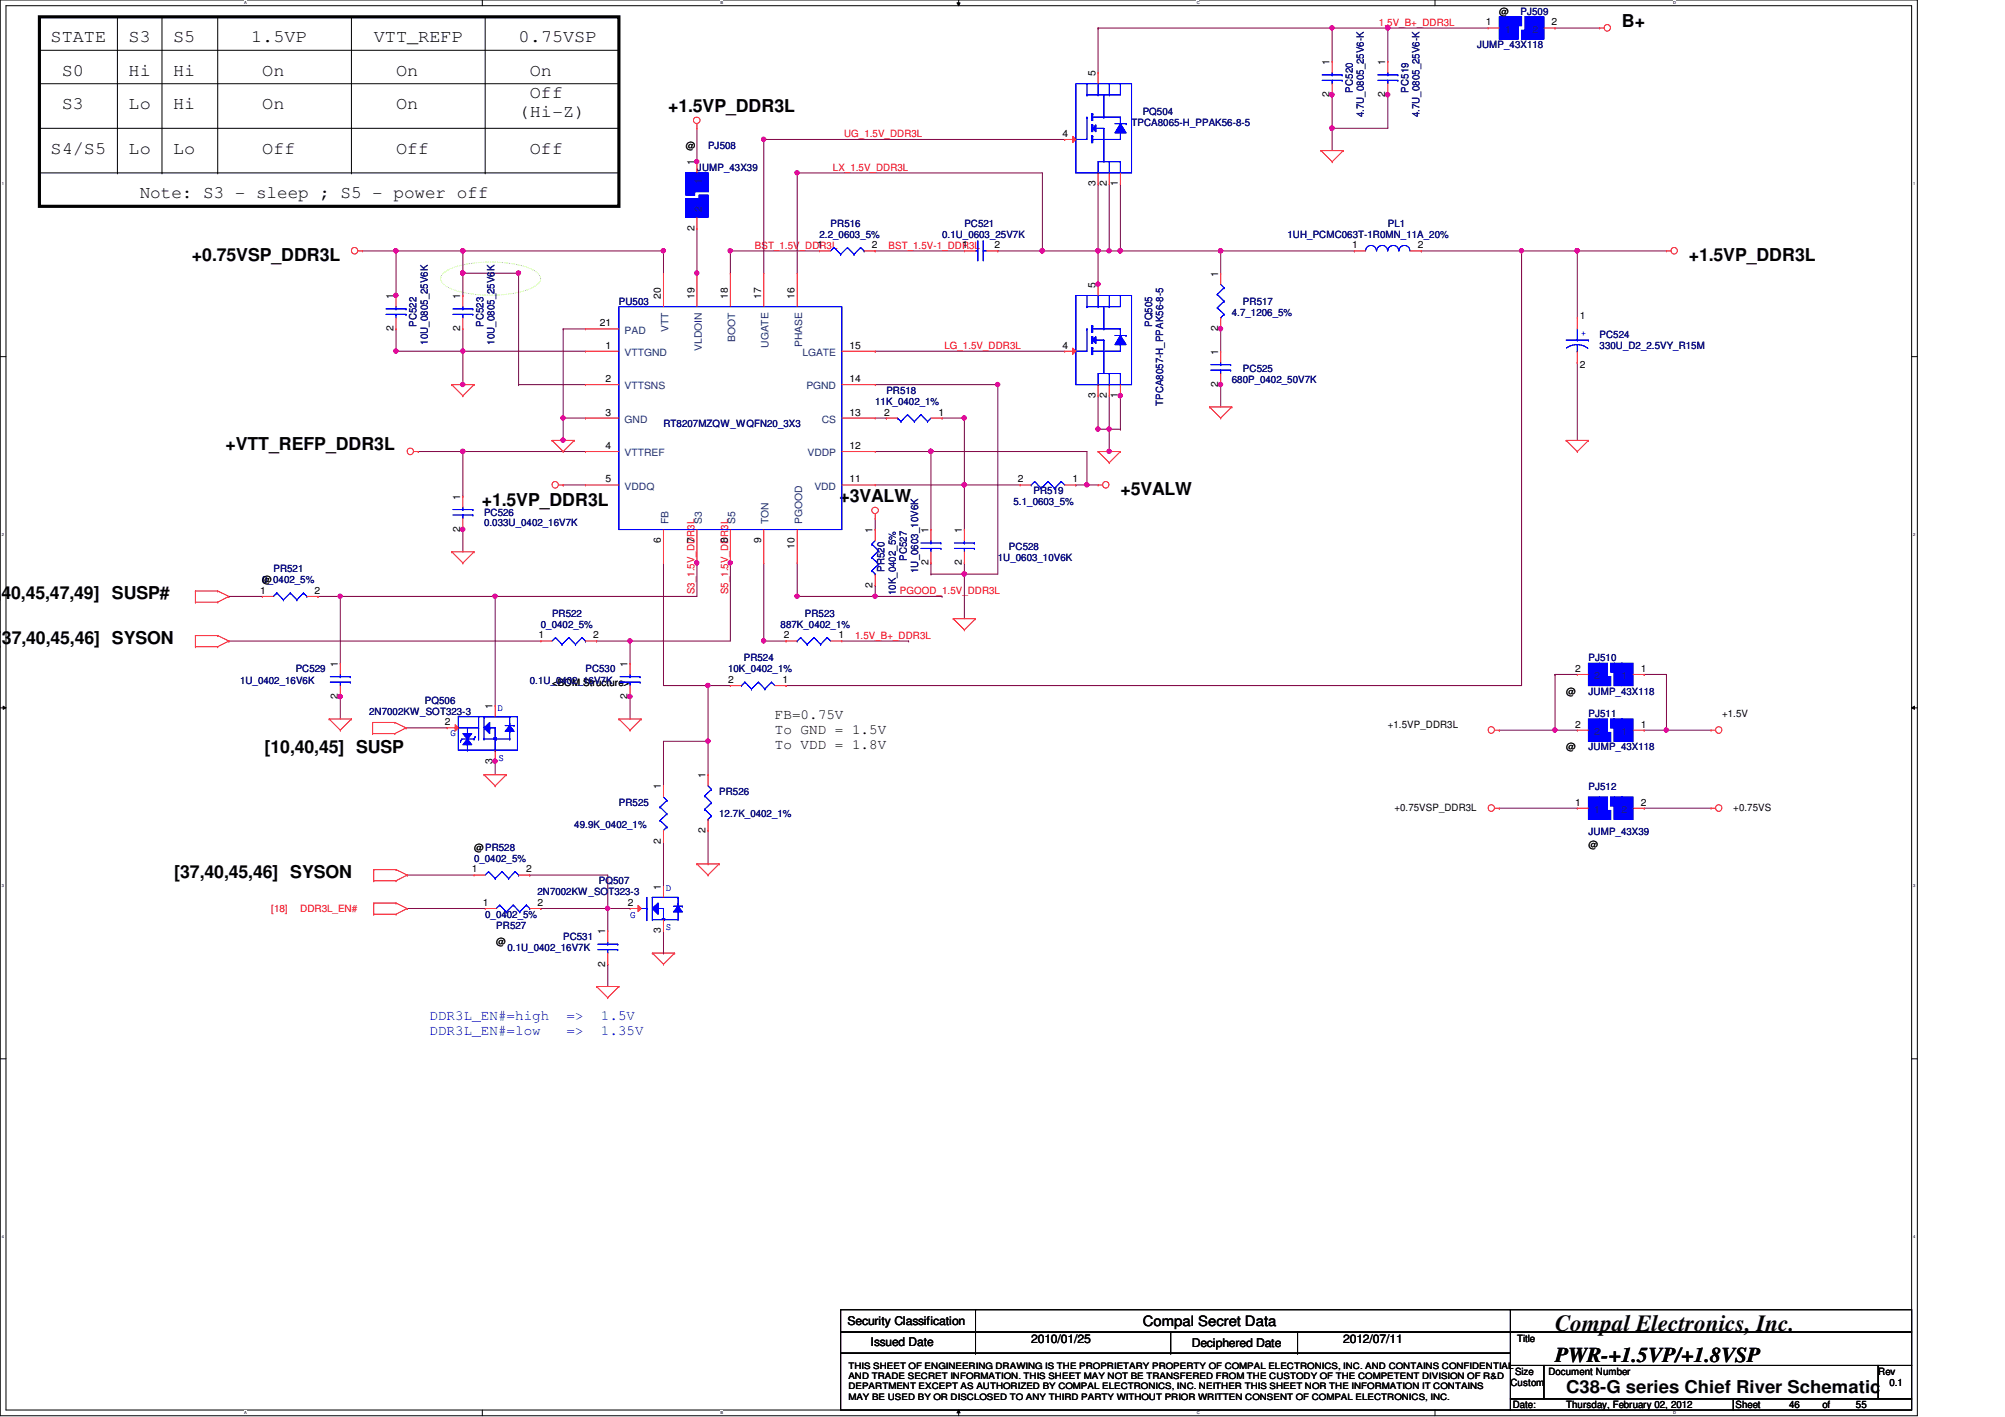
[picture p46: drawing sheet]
<svg xmlns="http://www.w3.org/2000/svg" width="297mm" height="210mm" viewBox="0 0 297 210" stroke-linecap="round" stroke-linejoin="round" font-family="sans-serif">
<defs><g id="words">
<text font-size="3.4" x="230.4" y="197.1">Compal Electronics, Inc.</text>
<text font-size="3.1" x="230.4" y="201.8">PWR-+1.5VP/+1.8VSP</text>
<g font-size="2.6">
<text x="240.3" y="3.9">B+</text>
<text x="7.5" y="6.3">STATE</text>
<text x="9.1" y="11.2">S0</text>
<text x="19" y="6.3">S3</text>
<text x="19" y="11.2">Hi</text>
<text x="25.7" y="6.3">S5</text>
<text x="25.7" y="11.2">Hi</text>
<text x="37.2" y="6.3">1.5VP</text>
<text x="38.9" y="11.2">On</text>
<text x="55.4" y="6.3">VTT_REFP</text>
<text x="58.7" y="11.2">On</text>
<text x="76.8" y="6.3">0.75VSP</text>
<text x="78.5" y="11.2">On</text>
<text x="9.1" y="16.2">S3</text>
<text x="19" y="16.2">Lo</text>
<text x="25.7" y="16.2">Hi</text>
<text x="38.9" y="16.2">On</text>
<text x="58.7" y="16.2">On</text>
<text x="76.8" y="17.4">(Hi-Z)</text>
<text x="78.5" y="14.5">Off</text>
<text x="99" y="16.6">+1.5VP_DDR3L</text>
<text x="7.5" y="22.8">S4/S5</text>
<text x="19" y="22.8">Lo</text>
<text x="25.7" y="22.8">Lo</text>
<text x="38.9" y="22.8">Off</text>
<text x="58.7" y="22.8">Off</text>
<text x="78.5" y="22.8">Off</text>
<text x="20.7" y="29.4">Note: S3 - sleep ; S5 - power off</text>
<text x="28.4" y="38.6">+0.75VSP_DDR3L</text>
<text x="250.2" y="38.6">+1.5VP_DDR3L</text>
<text x="33.4" y="66.7">+VTT_REFP_DDR3L</text>
<text x="71.4" y="74.9">+1.5VP_DDR3L</text>
<text x="124.4" y="74.4">+3VALW</text>
<text x="166" y="73.3">+5VALW</text>
<text x="-.5" y="88.8">,40,45,47,49] SUSP#</text>
<text x="-.6" y="95.4">[37,40,45,46] SYSON</text>
<text x="39.2" y="111.5">[10,40,45] SUSP</text>
<text x="25.8" y="130">[37,40,45,46] SYSON</text>
<text x="232" y="206.3">C38-G series Chief River Schematic</text>
</g>
<g font-size="2.1">
<text x="114.8" y="106.5">FB=0.75V</text>
<text x="114.8" y="108.8">To GND = 1.5V</text>
<text x="114.8" y="111">To VDD = 1.8V</text>
<text x="169.3" y="196.5">Compal Secret Data</text>
</g>
<g font-size="2.1" fill="#00f">
<text x="63.6" y="151.1">DDR3L_EN#=high</text>
<text x="63.6" y="153.3">DDR3L_EN#=low</text>
<text x="83.9" y="151.1">=&gt;</text>
<text x="83.9" y="153.3">=&gt;</text>
<text x="89" y="151.1">1.5V</text>
<text x="89" y="153.3">1.35V</text>
</g>
<g font-size="1.8">
<text x="125.6" y="196.3">Security Classification</text>
<text x="129" y="199.4">Issued Date</text>
<text x="152.8" y="198.9">2010/01/25</text>
<text x="176.6" y="199.6">Deciphered Date</text>
<text x="199" y="198.9">2012/07/11</text>
</g>
<g font-size="1.5" fill="#f00">
<text x="204.3" y="3.8">1.5V_B+_DDR3L</text>
<text x="125" y="20.3">UG_1.5V_DDR3L</text>
<text x="123.4" y="25.3">LX_1.5V_DDR3L</text>
<text x="111.8" y="36.8">BST_1.5V_DDR3L</text>
<text x="131.7" y="36.8">BST_1.5V-1_DDR3L</text>
<text x="139.9" y="51.7">LG_1.5V_DDR3L</text>
<text x="102.9" y="88" transform="rotate(-90 102.9 88)">S3_1.5V_DDR3L</text>
<text x="107.9" y="88" transform="rotate(-90 107.9 88)">S5_1.5V_DDR3L</text>
<text x="133.3" y="88">PGOOD_1.5V_DDR3L</text>
<text x="126.7" y="94.6">1.5V_B+_DDR3L</text>
<text x="40.2" y="135.1">[18]</text>
<text x="44.5" y="135.1">DDR3L_EN#</text>
</g>
<g font-size="1.5">
<text x="220.1" y="3.8">1</text>
<text x="222.1" y="2.2">@</text>
<text x="229.9" y="3.8">2</text>
<text x="162.3" y="11.3" transform="rotate(-90 162.3 11.3)">5</text>
<text x="197" y="9.6" transform="rotate(-90 197 9.6)">1</text>
<text x="205.2" y="9.6" transform="rotate(-90 205.2 9.6)">1</text>
<text x="197" y="14.4" transform="rotate(-90 197 14.4)">2</text>
<text x="205.2" y="14.4" transform="rotate(-90 205.2 14.4)">2</text>
<text x="101.6" y="22">@</text>
<text x="157.4" y="20.3">4</text>
<text x="102.9" y="24.5" transform="rotate(-90 102.9 24.5)">1</text>
<text x="162.3" y="27.6" transform="rotate(-90 162.3 27.6)">3</text>
<text x="164" y="27.6" transform="rotate(-90 164 27.6)">2</text>
<text x="165.6" y="27.6" transform="rotate(-90 165.6 27.6)">1</text>
<text x="102.9" y="34.2" transform="rotate(-90 102.9 34.2)">2</text>
<text x="121.1" y="36.8">1</text>
<text x="129.2" y="36.8">2</text>
<text x="142.5" y="36.8">1</text>
<text x="147.3" y="36.8">2</text>
<text x="180.5" y="41" transform="rotate(-90 180.5 41)">1</text>
<text x="200.3" y="36.8">1</text>
<text x="210.1" y="36.8">2</text>
<text x="58.3" y="44.3" transform="rotate(-90 58.3 44.3)">1</text>
<text x="68.2" y="44.3" transform="rotate(-90 68.2 44.3)">1</text>
<text x="97.9" y="44.3" transform="rotate(-90 97.9 44.3)">20</text>
<text x="102.9" y="44.3" transform="rotate(-90 102.9 44.3)">19</text>
<text x="107.8" y="44.3" transform="rotate(-90 107.8 44.3)">18</text>
<text x="112.8" y="44.3" transform="rotate(-90 112.8 44.3)">17</text>
<text x="117.7" y="44.3" transform="rotate(-90 117.7 44.3)">16</text>
<text x="162.3" y="42.6" transform="rotate(-90 162.3 42.6)">5</text>
<text x="234.1" y="47.2">1</text>
<text x="58.3" y="49.1" transform="rotate(-90 58.3 49.1)">2</text>
<text x="68.2" y="49.1" transform="rotate(-90 68.2 49.1)">2</text>
<text x="88.9" y="48.3">21</text>
<text x="89.7" y="51.6">1</text>
<text x="125.9" y="51.6">15</text>
<text x="157.4" y="51.6">4</text>
<text x="180.5" y="52.5" transform="rotate(-90 180.5 52.5)">1</text>
<text x="180.5" y="49.1" transform="rotate(-90 180.5 49.1)">2</text>
<text x="89.7" y="56.6">2</text>
<text x="125.9" y="56.6">14</text>
<text x="162.3" y="59" transform="rotate(-90 162.3 59)">3</text>
<text x="164" y="59" transform="rotate(-90 164 59)">2</text>
<text x="165.6" y="59" transform="rotate(-90 165.6 59)">1</text>
<text x="180.5" y="57.3" transform="rotate(-90 180.5 57.3)">2</text>
<text x="234.1" y="54.5">2</text>
<text x="89.7" y="61.6">3</text>
<text x="125.9" y="61.6">13</text>
<text x="131" y="61.6">2</text>
<text x="139.1" y="61.6">1</text>
<text x="89.7" y="66.5">4</text>
<text x="89.7" y="71.5">5</text>
<text x="125.9" y="66.5">12</text>
<text x="125.9" y="71.5">11</text>
<text x="150.8" y="71.5">2</text>
<text x="158.9" y="71.5">1</text>
<text x="68.2" y="74" transform="rotate(-90 68.2 74)">1</text>
<text x="68.2" y="78.8" transform="rotate(-90 68.2 78.8)">2</text>
<text x="97.9" y="80.4" transform="rotate(-90 97.9 80.4)">6</text>
<text x="102.9" y="80.4" transform="rotate(-90 102.9 80.4)">7</text>
<text x="107.8" y="80.4" transform="rotate(-90 107.8 80.4)">8</text>
<text x="112.8" y="80.4" transform="rotate(-90 112.8 80.4)">9</text>
<text x="117.7" y="81.3" transform="rotate(-90 117.7 81.3)">10</text>
<text x="129.3" y="79" transform="rotate(-90 129.3 79)">1</text>
<text x="137.5" y="83.7" transform="rotate(-90 137.5 83.7)">2</text>
<text x="137.5" y="79" transform="rotate(-90 137.5 79)">1</text>
<text x="142.5" y="83.7" transform="rotate(-90 142.5 83.7)">2</text>
<text x="142.5" y="79" transform="rotate(-90 142.5 79)">1</text>
<text x="38.5" y="88">1</text>
<text x="38.9" y="86.4">@</text>
<text x="46.6" y="88">2</text>
<text x="129.3" y="87" transform="rotate(-90 129.3 87)">2</text>
<text x="79.8" y="94.6">1</text>
<text x="87.9" y="94.6">2</text>
<text x="116.1" y="94.6">2</text>
<text x="124.2" y="94.6">1</text>
<text x="50" y="98.8" transform="rotate(-90 50 98.8)">1</text>
<text x="81.8" y="101.6">&lt;BOM Structure&gt;</text>
<text x="93" y="98.8" transform="rotate(-90 93 98.8)">1</text>
<text x="107.9" y="101.2">2</text>
<text x="115.9" y="101.2">1</text>
<text x="233.3" y="99.5">2</text>
<text x="243.1" y="99.5">1</text>
<text x="50" y="103.5" transform="rotate(-90 50 103.5)">2</text>
<text x="65.9" y="107.4">2</text>
<text x="73" y="105" transform="rotate(-90 73 105)">1</text>
<text x="93" y="103.5" transform="rotate(-90 93 103.5)">2</text>
<text x="205.6" y="107.9">+1.5VP_DDR3L</text>
<text x="232" y="102.9">@</text>
<text x="233.3" y="107.8">2</text>
<text x="243.1" y="107.8">1</text>
<text x="255.1" y="106.2">+1.5V</text>
<text x="73" y="113.1" transform="rotate(-90 73 113.1)">3</text>
<text x="232" y="111.2">@</text>
<text x="97.9" y="116.9" transform="rotate(-90 97.9 116.9)">1</text>
<text x="104.5" y="115.3" transform="rotate(-90 104.5 115.3)">1</text>
<text x="233.3" y="119.3">1</text>
<text x="243.1" y="119.3">2</text>
<text x="97.9" y="125" transform="rotate(-90 97.9 125)">2</text>
<text x="104.5" y="123.4" transform="rotate(-90 104.5 123.4)">2</text>
<text x="206.6" y="120.1">+0.75VSP_DDR3L</text>
<text x="235.3" y="125.7">@</text>
<text x="256.8" y="120.1">+0.75VS</text>
<text x="69.9" y="129.2">1</text>
<text x="70.2" y="126">@PR528</text>
<text x="78" y="129.2">2</text>
<text x="97.9" y="131.8" transform="rotate(-90 97.9 131.8)">1</text>
<text x="71.5" y="134.2">1</text>
<text x="79.6" y="134.2">2</text>
<text x="93" y="134.2">2</text>
<text x="73.5" y="139.9">@</text>
<text x="89.7" y="143.2" transform="rotate(-90 89.7 143.2)">2</text>
<text x="89.7" y="138.4" transform="rotate(-90 89.7 138.4)">1</text>
<text x="97.9" y="138.2" transform="rotate(-90 97.9 138.2)">3</text>
<text x="224.4" y="203.6">Size</text>
<text x="224.7" y="198.8">Title</text>
<text x="229.4" y="203.6">Document Number</text>
<text x="278.3" y="203.6">Rev</text>
<text x="223.8" y="205.3">Custom</text>
<text x="224.1" y="208.6">Date:</text>
<text x="232" y="208.6">Thursday, February 02, 2012</text>
<text x="257.1" y="208.6">Sheet</text>
<text x="265" y="208.6">46</text>
<text x="270" y="208.6">of</text>
<text x="275" y="208.6">55</text>
<text x="279.9" y="205.3">0.1</text>
</g>
<g font-size="1.5" fill="#004080">
<text x="223" y="4.8">1</text>
<text x="227" y="4.8">2</text>
<text x="104" y="27.3" transform="rotate(-90 104 27.3)">1</text>
<text x="104" y="31.4" transform="rotate(-90 104 31.4)">2</text>
<text x="92.5" y="52.7">VTTGND</text>
<text x="92.5" y="49.4">PAD</text>
<text x="99" y="49.1" transform="rotate(-90 99 49.1)">VTT</text>
<text x="104" y="51.9" transform="rotate(-90 104 51.9)">VLDOIN</text>
<text x="108.9" y="50.6" transform="rotate(-90 108.9 50.6)">BOOT</text>
<text x="113.9" y="51.5" transform="rotate(-90 113.9 51.5)">UGATE</text>
<text x="118.8" y="51.4" transform="rotate(-90 118.8 51.4)">PHASE</text>
<text x="118.9" y="52.7">LGATE</text>
<text x="92.5" y="57.7">VTTSNS</text>
<text x="119.5" y="57.7">PGND</text>
<text x="92.5" y="62.6">GND</text>
<text x="121.7" y="62.6">CS</text>
<text x="92.5" y="67.6">VTTREF</text>
<text x="119.6" y="67.6">VDDP</text>
<text x="92.5" y="72.5">VDDQ</text>
<text x="99" y="77.6" transform="rotate(-90 99 77.6)">FB</text>
<text x="104" y="77.6" transform="rotate(-90 104 77.6)">S3</text>
<text x="108.9" y="77.6" transform="rotate(-90 108.9 77.6)">S5</text>
<text x="113.9" y="77.6" transform="rotate(-90 113.9 77.6)">TON</text>
<text x="118.8" y="77.6" transform="rotate(-90 118.8 77.6)">PGOOD</text>
<text x="120.6" y="72.5">VDD</text>
<text x="236.2" y="100.6">2</text>
<text x="240.2" y="100.6">1</text>
<text x="236.2" y="108.8">2</text>
<text x="240.2" y="108.8">1</text>
<text x="236.2" y="120.4">1</text>
<text x="240.2" y="120.4">2</text>
</g>
<g font-size="1.5" fill="#000080">
<text x="225.3" y="2.2">PJ509</text>
<text x="218.8" y="7.2">JUMP_43X118</text>
<text x="169.3" y="17.1">PQ504</text>
<text x="200.4" y="13.7" transform="rotate(-90 200.4 13.7)">PC520</text>
<text x="202.1" y="17.4" transform="rotate(-90 202.1 17.4)">4.7U_0805_25V6-K</text>
<text x="208.7" y="13.7" transform="rotate(-90 208.7 13.7)">PC519</text>
<text x="210.3" y="17.4" transform="rotate(-90 210.3 17.4)">4.7U_0805_25V6-K</text>
<text x="104.9" y="22">PJ508</text>
<text x="167.6" y="18.7">TPCA8065-H_PPAK56-8-5</text>
<text x="103.2" y="25.3">JUMP_43X39</text>
<text x="121.4" y="35.2">2.2_0603_5%</text>
<text x="123.1" y="33.6">PR516</text>
<text x="139.6" y="35.2">0.1U_0603_25V7K</text>
<text x="142.9" y="33.6">PC521</text>
<text x="190.8" y="35.2">1UH_PCMC063T-1R0MN_11A_20%</text>
<text x="205.6" y="33.6">PL1</text>
<text x="91.7" y="45.1">PU503</text>
<text x="182.5" y="46.8">4.7_1206_5%</text>
<text x="184.1" y="45.1">PR517</text>
<text x="61.7" y="48.4" transform="rotate(-90 61.7 48.4)">PC522</text>
<text x="63.4" y="51.1" transform="rotate(-90 63.4 51.1)">10U_0805_25V6K</text>
<text x="71.6" y="48.4" transform="rotate(-90 71.6 48.4)">PC523</text>
<text x="73.3" y="51.1" transform="rotate(-90 73.3 51.1)">10U_0805_25V6K</text>
<text x="170.7" y="48.4" transform="rotate(-90 170.7 48.4)">PQ505</text>
<text x="237" y="50.1">PC524</text>
<text x="237" y="51.7">330U_D2_2.5VY_R15M</text>
<text x="129.7" y="60">11K_0402_1%</text>
<text x="131.3" y="58.3">PR518</text>
<text x="182.5" y="56.7">680P_0402_50V7K</text>
<text x="184.1" y="55">PC525</text>
<text x="98.3" y="63.3">RT8207MZQW_WQFN20_3X3</text>
<text x="172.3" y="60.1" transform="rotate(-90 172.3 60.1)">TPCA8057-H_PPAK56-8-5</text>
<text x="71.7" y="76.5">PC526</text>
<text x="71.7" y="78">0.033U_0402_16V7K</text>
<text x="150.2" y="74.8">5.1_0603_5%</text>
<text x="153.1" y="73.2">PR519</text>
<text x="134.4" y="83.1" transform="rotate(-90 134.4 83.1)">PC527</text>
<text x="147.8" y="83.1">1U_0603_10V6K</text>
<text x="149.5" y="81.4">PC528</text>
<text x="38.9" y="86.4">0_0402_5%</text>
<text x="40.5" y="84.8">PR521</text>
<text x="131.1" y="84.7" transform="rotate(-90 131.1 84.7)">PR520</text>
<text x="132.7" y="88.2" transform="rotate(-90 132.7 88.2)">10K_0402_5%</text>
<text x="136" y="84.9" transform="rotate(-90 136 84.9)">1U_0603_10V6K</text>
<text x="80.1" y="93">0_0402_5%</text>
<text x="81.8" y="91.4">PR522</text>
<text x="115.7" y="93">887K_0402_1%</text>
<text x="119.2" y="91.4">PR523</text>
<text x="35.6" y="101.3">1U_0402_16V6K</text>
<text x="43.8" y="99.6">PC529</text>
<text x="78.5" y="101.3">0.1U_0402_16V7K</text>
<text x="86.7" y="99.6">PC530</text>
<text x="107.9" y="99.6">10K_0402_1%</text>
<text x="110.2" y="98">PR524</text>
<text x="235.3" y="98">PJ510</text>
<text x="54.7" y="105.9">2N7002KW_SOT323-3</text>
<text x="62.9" y="104.2">PQ506</text>
<text x="235.3" y="102.9">JUMP_43X118</text>
<text x="235.3" y="106.2">PJ511</text>
<text x="235.3" y="111.2">JUMP_43X118</text>
<text x="91.7" y="119.4">PR525</text>
<text x="106.5" y="117.8">PR526</text>
<text x="235.3" y="117">PJ512</text>
<text x="85.1" y="122.7">49.9K_0402_1%</text>
<text x="106.5" y="121.1">12.7K_0402_1%</text>
<text x="235.3" y="123.7">JUMP_43X39</text>
<text x="70.2" y="127.7">0_0402_5%</text>
<text x="88.7" y="131">PQ507</text>
<text x="71.9" y="135.9">0_0402_5%</text>
<text x="73.5" y="137.6">PR527</text>
<text x="79.6" y="132.6">2N7002KW_SOT323-3</text>
<text x="75.2" y="140.9">0.1U_0402_16V7K</text>
<text x="83.4" y="139.2">PC531</text>
</g>
<g font-size="1.5" fill="#00f">
<text x="234.2" y="49.8">+</text>
<text x="73.7" y="105.3">D</text>
<text x="66.8" y="109.1">G</text>
<text x="73.9" y="112.7">S</text>
<text x="98.6" y="132">D</text>
<text x="93.3" y="136">G</text>
<text x="98.6" y="137.8">S</text>
</g>
<g font-size="1.3">
<text x="125.7" y="202.8">THIS SHEET OF ENGINEERING DRAWING IS THE PROPRIETARY PROPERTY OF COMPAL ELECTRONICS, INC. AND CONTAINS CONFIDENTIAL</text>
<text x="125.7" y="207.3">MAY BE USED BY OR DISCLOSED TO ANY THIRD PARTY WITHOUT PRIOR WRITTEN CONSENT OF COMPAL ELECTRONICS, INC.</text>
<text x="125.7" y="205.8">DEPARTMENT EXCEPT AS AUTHORIZED BY COMPAL ELECTRONICS, INC. NEITHER THIS SHEET NOR THE INFORMATION IT CONTAINS</text>
<text x="125.7" y="204.3">AND TRADE SECRET INFORMATION. THIS SHEET MAY NOT BE TRANSFERED FROM THE CUSTODY OF THE COMPETENT DIVISION OF R&amp;D</text>
</g>
<g font-size=".6">
<text x="36.1" y=".6">A</text>
<text x="106.7" y=".6">B</text>
<text x="177.3" y=".6">C</text>
<text x="247.9" y=".6">D</text>
<text x=".3" y="27.4">1</text>
<text x="283.4" y="27.4">1</text>
<text x=".3" y="79.4">2</text>
<text x="283.4" y="79.4">2</text>
<text x=".3" y="131.4">3</text>
<text x="283.4" y="131.4">3</text>
<text x=".3" y="183.4">4</text>
<text x="283.4" y="183.4">4</text>
<text x="36.1" y="209.5">A</text>
<text x="106.7" y="209.5">B</text>
<text x="177.3" y="209.5">C</text>
<text x="247.9" y="209.5">D</text>
</g>
</g></defs>
<path d="M0 0h284.1v209.7h-284.1zM.9 .8h282.3v208.1h-282.3z" fill="none" stroke="#000" stroke-width=".15"/>
<g fill="#fff">
<path d="M36.1 .1h.4v.7h-.4z"/>
<path d="M36.1 209h.4v.6h-.4z"/>
</g>
<path d="M71.5 0v.8M71.5 208.9v.8" fill="none" stroke="#000" stroke-width=".15"/>
<g fill="#fff">
<path d="M106.7 .1h.4v.7h-.4z"/>
<path d="M106.7 209h.4v.6h-.4z"/>
</g>
<path d="M141.8 .4h.4l-.2 .4zM142 0v.8M142 208.9l.2 .4h-.4zM142 208.9v.8" fill="none" stroke="#000" stroke-width=".15"/>
<path d="M141.8 .4h.4l-.2 .4zM142 208.9l.2 .4h-.4z" fill="#000"/>
<g fill="#fff">
<path d="M177.3 .1h.4v.7h-.4z"/>
<path d="M177.3 209h.4v.6h-.4z"/>
</g>
<path d="M212.6 0v.8M212.6 208.9v.8" fill="none" stroke="#000" stroke-width=".15"/>
<g fill="#fff">
<path d="M247.9 .1h.3v.7h-.3z"/>
<path d="M247.9 209h.3v.6h-.3z"/>
<path d="M.3 26.8h.2v.7h-.2z"/>
<path d="M283.4 26.8h.3v.7h-.3z"/>
<path d="M.3 78.8h.2v.7h-.2z"/>
<path d="M283.4 78.8h.3v.7h-.3z"/>
</g>
<path d="M0 52.8h.9M283.2 52.8h.9" fill="none" stroke="#000" stroke-width=".15"/>
<g fill="#fff">
<path d="M.3 130.9h.2v.6h-.2z"/>
<path d="M283.4 130.9h.3v.6h-.3z"/>
</g>
<path d="M0 104.9h.9M.5 104.6l.4 .3-.4 .2zM283.2 104.9l.4-.3v.5zM283.2 104.9h.9" fill="none" stroke="#000" stroke-width=".15"/>
<path d="M.5 104.6l.4 .3-.4 .2zM283.2 104.9l.4-.3v.5z" fill="#000"/>
<g fill="#fff">
<path d="M.3 182.8h.2v.7h-.2z"/>
<path d="M283.4 182.8h.3v.7h-.3z"/>
</g>
<g fill="none" stroke="#000" stroke-width=".15">
<path d="M5.8 7.5h85.9M5.8 12.4h85.9M5.8 19h85.9M17.4 2.5v23.1M24 2.5v23.1M32.3 2.5v23.1M52.1 2.5v23.1M71.9 2.5v23.1M91.7 7.5h.1M91.7 12.4h.1M91.7 19h.1M5.8 25.6h85.9"/>
<path d="M17.4 25.6h.1M24 25.6h.1M32.3 25.6h.1M52.1 25.6h.1M71.9 25.6h.1M91.7 25.6h.1M0 156.8h.9M283.2 156.8h.9"/>
</g>
<path d="M65.7 40.4a10.3 10.3 0 0 1 5.6-1.5 16.3 16.3 0 0 1 7.8 1.1 1.27 1.27 0 0 1 .9 1.7 4.2 4.2 0 0 1-2.6 1.5 19.3 19.3 0 0 1-10.4-.3 2.21 2.21 0 0 1-1.7-1.6l.1-.5z" fill="none" stroke="#80ff00" stroke-width=".15" stroke-dasharray="0 .3"/>
<path d="M5.8 2.5h85.9v28.1h-85.9z" fill="none" stroke="#000" stroke-width=".47"/>
<path d="M68.6 37.2h.1M68.6 37.2h29.7" fill="none" stroke="#800040" stroke-width=".15"/>
<circle cx="68.6" cy="37.1" r=".32" fill="#f0f"/>
<circle cx="68.6" cy="37.1" r=".32" fill="none" stroke="#f0f" stroke-width=".15"/>
<path d="M58.7 37.2v6.6M58.7 43.8h.1" fill="none" stroke="#800040" stroke-width=".15"/>
<circle cx="58.6" cy="37.1" r=".32" fill="#f0f"/>
<circle cx="58.6" cy="37.1" r=".32" fill="none" stroke="#f0f" stroke-width=".15"/>
<circle cx="58.6" cy="43.7" r=".32" fill="#f0f"/>
<circle cx="58.6" cy="43.7" r=".32" fill="none" stroke="#f0f" stroke-width=".15"/>
<path d="M68.6 78.4h.1M68.6 78.4v3.3" fill="none" stroke="#800040" stroke-width=".15"/>
<circle cx="68.6" cy="78.4" r=".32" fill="#f0f"/>
<circle cx="68.6" cy="78.4" r=".32" fill="none" stroke="#f0f" stroke-width=".15"/>
<path d="M68.6 40.5h.1M68.6 40.5v3.3" fill="none" stroke="#800040" stroke-width=".15"/>
<circle cx="68.6" cy="40.4" r=".32" fill="#f0f"/>
<circle cx="68.6" cy="40.4" r=".32" fill="none" stroke="#f0f" stroke-width=".15"/>
<path d="M58.7 37.2h.1M58.7 37.2h9.9M68.6 66.9h.1M68.6 66.9h18.1" fill="none" stroke="#800040" stroke-width=".15"/>
<circle cx="68.6" cy="66.9" r=".32" fill="#f0f"/>
<circle cx="68.6" cy="66.9" r=".32" fill="none" stroke="#f0f" stroke-width=".15"/>
<path d="M68.6 52h.1M68.6 48.7v3.3" fill="none" stroke="#800040" stroke-width=".15"/>
<circle cx="68.6" cy="52" r=".32" fill="#f0f"/>
<circle cx="68.6" cy="52" r=".32" fill="none" stroke="#f0f" stroke-width=".15"/>
<path d="M73.4 88.3h.1M103.2 83.4h.1M103.2 83.4v4.9h-29.8" fill="none" stroke="#800040" stroke-width=".15"/>
<circle cx="103.2" cy="83.4" r=".32" fill="#f0f"/>
<circle cx="103.2" cy="83.4" r=".32" fill="none" stroke="#f0f" stroke-width=".15"/>
<path d="M58.7 52h.1M58.7 48.7v3.3" fill="none" stroke="#800040" stroke-width=".15"/>
<circle cx="58.6" cy="52" r=".32" fill="#f0f"/>
<circle cx="58.6" cy="52" r=".32" fill="none" stroke="#f0f" stroke-width=".15"/>
<path d="M58.7 52h9.9M68.6 52h.1M68.6 57h.1M68.6 52v5" fill="none" stroke="#800040" stroke-width=".15"/>
<circle cx="68.6" cy="57" r=".32" fill="#f0f"/>
<circle cx="68.6" cy="57" r=".32" fill="none" stroke="#f0f" stroke-width=".15"/>
<path d="M137.9 66.9h.1M137.9 66.9h23.1" fill="none" stroke="#800040" stroke-width=".15"/>
<circle cx="137.9" cy="66.9" r=".32" fill="#f0f"/>
<circle cx="137.9" cy="66.9" r=".32" fill="none" stroke="#f0f" stroke-width=".15"/>
<path d="M108.2 37.2h.1M108.2 37.2h13.2M129.7 37.2h.1M129.7 37.2h13.2M233.7 37.2h.1M233.7 37.2v9.9M60.2 107.8h.1M60.2 107.8h6" fill="none" stroke="#800040" stroke-width=".15"/>
<circle cx="233.7" cy="37.1" r=".32" fill="#f0f"/>
<circle cx="233.7" cy="37.1" r=".32" fill="none" stroke="#f0f" stroke-width=".15"/>
<path d="M233.7 37.2h.1M233.7 37.2h13.2" fill="none" stroke="#800040" stroke-width=".15"/>
<circle cx="233.7" cy="37.1" r=".32" fill="#f0f"/>
<circle cx="233.7" cy="37.1" r=".32" fill="none" stroke="#f0f" stroke-width=".15"/>
<path d="M225.4 37.2h.1M225.4 37.2v64.4M233.7 53.7h.1M233.7 53.7v11.5M98.3 83.4h.1M98.3 83.4v18.2" fill="none" stroke="#800040" stroke-width=".15"/>
<circle cx="225.4" cy="37.1" r=".32" fill="#f0f"/>
<circle cx="225.4" cy="37.1" r=".32" fill="none" stroke="#f0f" stroke-width=".15"/>
<path d="M118.1 25.6h.1M118.1 25.6h36.3v11.6M154.4 37.2h.1" fill="none" stroke="#800040" stroke-width=".15"/>
<circle cx="154.4" cy="37.1" r=".32" fill="#f0f"/>
<circle cx="154.4" cy="37.1" r=".32" fill="none" stroke="#f0f" stroke-width=".15"/>
<path d="M147.8 37.2h.1M147.8 37.2h6.6M88.4 95h.1M88.4 95h4.9M108.2 83.4h.1M108.2 83.4v11.6" fill="none" stroke="#800040" stroke-width=".15"/>
<circle cx="108.2" cy="83.4" r=".32" fill="#f0f"/>
<circle cx="108.2" cy="83.4" r=".32" fill="none" stroke="#f0f" stroke-width=".15"/>
<path d="M68.6 66.9h.1M68.6 66.9v6.6M104.9 101.6h.1M104.9 101.6h3.3" fill="none" stroke="#800040" stroke-width=".15"/>
<circle cx="68.6" cy="66.9" r=".32" fill="#f0f"/>
<circle cx="68.6" cy="66.9" r=".32" fill="none" stroke="#f0f" stroke-width=".15"/>
<path d="M197.4 4.1h.1M197.4 4.1v5" fill="none" stroke="#800040" stroke-width=".15"/>
<circle cx="197.3" cy="4.1" r=".32" fill="#f0f"/>
<circle cx="197.3" cy="4.1" r=".32" fill="none" stroke="#f0f" stroke-width=".15"/>
<path d="M197.4 14.1h.1M197.4 14.1v4.9" fill="none" stroke="#800040" stroke-width=".15"/>
<circle cx="197.3" cy="14" r=".32" fill="#f0f"/>
<circle cx="197.3" cy="14" r=".32" fill="none" stroke="#f0f" stroke-width=".15"/>
<path d="M205.6 4.1h.1M205.6 4.1v5" fill="none" stroke="#800040" stroke-width=".15"/>
<circle cx="205.6" cy="4.1" r=".32" fill="#f0f"/>
<circle cx="205.6" cy="4.1" r=".32" fill="none" stroke="#f0f" stroke-width=".15"/>
<path d="M205.6 14.1h.1M205.6 14.1v4.9" fill="none" stroke="#800040" stroke-width=".15"/>
<circle cx="205.6" cy="14" r=".32" fill="#f0f"/>
<circle cx="205.6" cy="14" r=".32" fill="none" stroke="#f0f" stroke-width=".15"/>
<path d="M197.4 19h.1M197.4 19v3.3" fill="none" stroke="#800040" stroke-width=".15"/>
<circle cx="197.3" cy="19" r=".32" fill="#f0f"/>
<circle cx="197.3" cy="19" r=".32" fill="none" stroke="#f0f" stroke-width=".15"/>
<path d="M197.4 19h.1M197.4 19h8.2" fill="none" stroke="#800040" stroke-width=".15"/>
<circle cx="197.3" cy="19" r=".32" fill="#f0f"/>
<circle cx="197.3" cy="19" r=".32" fill="none" stroke="#f0f" stroke-width=".15"/>
<path d="M197.4 4.1h8.2M205.6 4.1h.1M154.4 37.2h.1M154.4 37.2h8.3" fill="none" stroke="#800040" stroke-width=".15"/>
<circle cx="154.4" cy="37.1" r=".32" fill="#f0f"/>
<circle cx="154.4" cy="37.1" r=".32" fill="none" stroke="#f0f" stroke-width=".15"/>
<path d="M180.8 37.2h.1M180.8 37.2v3.3" fill="none" stroke="#800040" stroke-width=".15"/>
<circle cx="180.8" cy="37.1" r=".32" fill="#f0f"/>
<circle cx="180.8" cy="37.1" r=".32" fill="none" stroke="#f0f" stroke-width=".15"/>
<path d="M180.8 48.7h.1M180.8 48.7v3.3" fill="none" stroke="#800040" stroke-width=".15"/>
<circle cx="180.8" cy="48.7" r=".32" fill="#f0f"/>
<circle cx="180.8" cy="48.7" r=".32" fill="none" stroke="#f0f" stroke-width=".15"/>
<path d="M180.8 57h.1M180.8 57v3.3" fill="none" stroke="#800040" stroke-width=".15"/>
<circle cx="180.8" cy="57" r=".32" fill="#f0f"/>
<circle cx="180.8" cy="57" r=".32" fill="none" stroke="#f0f" stroke-width=".15"/>
<path d="M225.4 37.2h.1M225.4 37.2h8.3M104.9 109.8h.1M104.9 109.8v5" fill="none" stroke="#800040" stroke-width=".15"/>
<circle cx="104.9" cy="109.8" r=".32" fill="#f0f"/>
<circle cx="104.9" cy="109.8" r=".32" fill="none" stroke="#f0f" stroke-width=".15"/>
<path d="M68.6 52h.1M68.6 52h18.1M93.3 95h.1M93.3 95v3.3" fill="none" stroke="#800040" stroke-width=".15"/>
<circle cx="93.3" cy="94.9" r=".32" fill="#f0f"/>
<circle cx="93.3" cy="94.9" r=".32" fill="none" stroke="#f0f" stroke-width=".15"/>
<g fill="none" stroke="#800040" stroke-width=".15">
<path d="M162.7 4.1h.1M162.7 4.1h34.7M76.8 57h.1M76.8 57h9.9M139.6 61.9h.1M139.6 61.9h3.3M93.3 95h.1M93.3 95h14.9M137.9 85h.1M142.9 83.4h.1M142.9 83.4v1.6h-5M93.3 103.2h.1"/>
<path d="M93.3 103.2v3.3"/>
</g>
<circle cx="93.3" cy="103.2" r=".32" fill="#f0f"/>
<circle cx="93.3" cy="103.2" r=".32" fill="none" stroke="#f0f" stroke-width=".15"/>
<path d="M76.8 40.5h.1M76.8 40.5v16.5M129.7 61.9h1.6M131.3 61.9h.1" fill="none" stroke="#800040" stroke-width=".15"/>
<circle cx="76.8" cy="40.4" r=".32" fill="#f0f"/>
<circle cx="76.8" cy="40.4" r=".32" fill="none" stroke="#f0f" stroke-width=".15"/>
<path d="M68.6 40.5h.1M68.6 40.5h8.2" fill="none" stroke="#800040" stroke-width=".15"/>
<circle cx="68.6" cy="40.4" r=".32" fill="#f0f"/>
<circle cx="68.6" cy="40.4" r=".32" fill="none" stroke="#f0f" stroke-width=".15"/>
<path d="M68.6 37.2h.1M68.6 37.2v3.3" fill="none" stroke="#800040" stroke-width=".15"/>
<circle cx="68.6" cy="37.1" r=".32" fill="#f0f"/>
<circle cx="68.6" cy="37.1" r=".32" fill="none" stroke="#f0f" stroke-width=".15"/>
<path d="M113.2 95h.1M113.2 83.4v11.6" fill="none" stroke="#800040" stroke-width=".15"/>
<circle cx="113.1" cy="94.9" r=".32" fill="#f0f"/>
<circle cx="113.1" cy="94.9" r=".32" fill="none" stroke="#f0f" stroke-width=".15"/>
<path d="M129.7 78.4h.1M129.7 76.8v1.6M129.7 71.8h13.2M142.9 71.8h.1M113.2 95h3.3M116.5 95h.1" fill="none" stroke="#800040" stroke-width=".15"/>
<circle cx="142.8" cy="71.8" r=".32" fill="#f0f"/>
<circle cx="142.8" cy="71.8" r=".32" fill="none" stroke="#f0f" stroke-width=".15"/>
<path d="M83.4 61.9h.1M83.4 65.2h.1M83.4 61.9h3.3M83.4 61.9v3.3" fill="none" stroke="#800040" stroke-width=".15"/>
<circle cx="83.4" cy="65.2" r=".32" fill="#f0f"/>
<circle cx="83.4" cy="65.2" r=".32" fill="none" stroke="#f0f" stroke-width=".15"/>
<path d="M118.1 25.6h.1M118.1 25.6v14.9" fill="none" stroke="#800040" stroke-width=".15"/>
<circle cx="118.1" cy="25.6" r=".32" fill="#f0f"/>
<circle cx="118.1" cy="25.6" r=".32" fill="none" stroke="#f0f" stroke-width=".15"/>
<path d="M118.1 88.3h.1M118.1 83.4v4.9M124.7 95h9.9M134.6 95h.1" fill="none" stroke="#800040" stroke-width=".15"/>
<circle cx="118.1" cy="88.3" r=".32" fill="#f0f"/>
<circle cx="118.1" cy="88.3" r=".32" fill="none" stroke="#f0f" stroke-width=".15"/>
<path d="M161 71.8h.1M161 71.8h1.7" fill="none" stroke="#800040" stroke-width=".15"/>
<circle cx="161" cy="71.8" r=".32" fill="#f0f"/>
<circle cx="161" cy="71.8" r=".32" fill="none" stroke="#f0f" stroke-width=".15"/>
<path d="M113.2 20.7h.1M113.2 20.7v19.8" fill="none" stroke="#800040" stroke-width=".15"/>
<circle cx="113.1" cy="20.6" r=".32" fill="#f0f"/>
<circle cx="113.1" cy="20.6" r=".32" fill="none" stroke="#f0f" stroke-width=".15"/>
<path d="M53.7 37.2h5M58.7 37.2h.1M118.1 88.3h11.6M129.7 88.3h.1" fill="none" stroke="#800040" stroke-width=".15"/>
<circle cx="129.6" cy="88.3" r=".32" fill="#f0f"/>
<circle cx="129.6" cy="88.3" r=".32" fill="none" stroke="#f0f" stroke-width=".15"/>
<path d="M62 66.9h.1M62 66.9h6.6M142.9 61.9h.1M142.9 61.9v9.9M129.7 86.7h.1M129.7 86.7v1.6" fill="none" stroke="#800040" stroke-width=".15"/>
<circle cx="142.8" cy="61.9" r=".32" fill="#f0f"/>
<circle cx="142.8" cy="61.9" r=".32" fill="none" stroke="#f0f" stroke-width=".15"/>
<path d="M108.2 37.2h.1M108.2 37.2v3.3M142.9 71.8h.1M142.9 71.8h8.2" fill="none" stroke="#800040" stroke-width=".15"/>
<circle cx="108.2" cy="37.1" r=".32" fill="#f0f"/>
<circle cx="108.2" cy="37.1" r=".32" fill="none" stroke="#f0f" stroke-width=".15"/>
<path d="M129.7 88.3h9.9M139.6 88.3h.1M50.4 103.2h.1M50.4 103.2v3.3" fill="none" stroke="#800040" stroke-width=".15"/>
<circle cx="50.4" cy="103.2" r=".32" fill="#f0f"/>
<circle cx="50.4" cy="103.2" r=".32" fill="none" stroke="#f0f" stroke-width=".15"/>
<path d="M73.4 112.8h.1M73.4 112.8v2" fill="none" stroke="#800040" stroke-width=".15"/>
<circle cx="73.3" cy="112.7" r=".32" fill="#f0f"/>
<circle cx="73.3" cy="112.7" r=".32" fill="none" stroke="#f0f" stroke-width=".15"/>
<path d="M103.2 19v5M103.2 24h.1M116.5 101.6h.1M116.5 101.6h108.9" fill="none" stroke="#800040" stroke-width=".15"/>
<circle cx="103.2" cy="23.9" r=".32" fill="#f0f"/>
<circle cx="103.2" cy="23.9" r=".32" fill="none" stroke="#f0f" stroke-width=".15"/>
<path d="M103.2 33.9v6.6M103.2 40.5h.1M33.9 88.3h.1M33.9 88.3h5" fill="none" stroke="#800040" stroke-width=".15"/>
<circle cx="103.2" cy="40.4" r=".32" fill="#f0f"/>
<circle cx="103.2" cy="40.4" r=".32" fill="none" stroke="#f0f" stroke-width=".15"/>
<path d="M142.9 71.8h.1M142.9 71.8v6.6M33.9 95h.1M33.9 95h46.2" fill="none" stroke="#800040" stroke-width=".15"/>
<circle cx="142.8" cy="71.8" r=".32" fill="#f0f"/>
<circle cx="142.8" cy="71.8" r=".32" fill="none" stroke="#f0f" stroke-width=".15"/>
<path d="M142.9 85h.1M142.9 85v6.7" fill="none" stroke="#800040" stroke-width=".15"/>
<circle cx="142.8" cy="85" r=".32" fill="#f0f"/>
<circle cx="142.8" cy="85" r=".32" fill="none" stroke="#f0f" stroke-width=".15"/>
<path d="M230.4 4.1h.1M230.4 4.1h6.6M137.9 83.4h.1M137.9 83.4v1.6M142.9 85h.1M142.9 85h4.9" fill="none" stroke="#800040" stroke-width=".15"/>
<circle cx="142.8" cy="85" r=".32" fill="#f0f"/>
<circle cx="142.8" cy="85" r=".32" fill="none" stroke="#f0f" stroke-width=".15"/>
<path d="M50.4 88.3h.1M50.4 88.3v10" fill="none" stroke="#800040" stroke-width=".15"/>
<circle cx="50.4" cy="88.3" r=".32" fill="#f0f"/>
<circle cx="50.4" cy="88.3" r=".32" fill="none" stroke="#f0f" stroke-width=".15"/>
<path d="M47.1 88.3h.1M47.1 88.3h3.3M73.4 88.3h.1M73.4 88.3v16.2" fill="none" stroke="#800040" stroke-width=".15"/>
<circle cx="73.3" cy="88.3" r=".32" fill="#f0f"/>
<circle cx="73.3" cy="88.3" r=".32" fill="none" stroke="#f0f" stroke-width=".15"/>
<path d="M129.7 66.9h8.2M137.9 66.9h.1M50.4 88.3h.1M50.4 88.3h23" fill="none" stroke="#800040" stroke-width=".15"/>
<circle cx="137.9" cy="66.9" r=".32" fill="#f0f"/>
<circle cx="137.9" cy="66.9" r=".32" fill="none" stroke="#f0f" stroke-width=".15"/>
<path d="M137.9 66.9h.1M137.9 66.9v11.5" fill="none" stroke="#800040" stroke-width=".15"/>
<circle cx="137.9" cy="66.9" r=".32" fill="#f0f"/>
<circle cx="137.9" cy="66.9" r=".32" fill="none" stroke="#f0f" stroke-width=".15"/>
<path d="M129.7 52h.1M129.7 52h28M162.7 58.6v5M83.4 71.8h.1M83.4 71.8h3.3M162.7 63.6h.1" fill="none" stroke="#800040" stroke-width=".15"/>
<circle cx="162.7" cy="63.6" r=".32" fill="#f0f"/>
<circle cx="162.7" cy="63.6" r=".32" fill="none" stroke="#f0f" stroke-width=".15"/>
<path d="M166 58.6h.1M166 58.6v5M162.7 63.6h1.6M164.3 63.6h.1" fill="none" stroke="#800040" stroke-width=".15"/>
<circle cx="166" cy="58.6" r=".32" fill="#f0f"/>
<circle cx="166" cy="58.6" r=".32" fill="none" stroke="#f0f" stroke-width=".15"/>
<path d="M164.3 58.6v5M164.3 63.6h.1" fill="none" stroke="#800040" stroke-width=".15"/>
<circle cx="164.3" cy="63.6" r=".32" fill="#f0f"/>
<circle cx="164.3" cy="63.6" r=".32" fill="none" stroke="#f0f" stroke-width=".15"/>
<path d="M164.3 66.9h.1M166 63.6h.1M166 63.6h-1.7v3.3" fill="none" stroke="#800040" stroke-width=".15"/>
<circle cx="164.3" cy="66.9" r=".32" fill="#f0f"/>
<circle cx="164.3" cy="66.9" r=".32" fill="none" stroke="#f0f" stroke-width=".15"/>
<path d="M162.7 37.2v4.9M162.7 42.1h.1" fill="none" stroke="#800040" stroke-width=".15"/>
<circle cx="162.7" cy="42.1" r=".32" fill="#f0f"/>
<circle cx="162.7" cy="42.1" r=".32" fill="none" stroke="#f0f" stroke-width=".15"/>
<path d="M113.2 20.7h44.5M157.7 20.7h.1M162.7 37.2h.1M162.7 27.3v9.9" fill="none" stroke="#800040" stroke-width=".15"/>
<circle cx="162.7" cy="37.1" r=".32" fill="#f0f"/>
<circle cx="162.7" cy="37.1" r=".32" fill="none" stroke="#f0f" stroke-width=".15"/>
<path d="M164.3 37.2h.1M164.3 27.3v9.9" fill="none" stroke="#800040" stroke-width=".15"/>
<circle cx="164.3" cy="37.1" r=".32" fill="#f0f"/>
<circle cx="164.3" cy="37.1" r=".32" fill="none" stroke="#f0f" stroke-width=".15"/>
<path d="M162.7 37.2h.1M162.7 37.2h1.6" fill="none" stroke="#800040" stroke-width=".15"/>
<circle cx="162.7" cy="37.1" r=".32" fill="#f0f"/>
<circle cx="162.7" cy="37.1" r=".32" fill="none" stroke="#f0f" stroke-width=".15"/>
<path d="M166 37.2h.1M166 27.3v9.9" fill="none" stroke="#800040" stroke-width=".15"/>
<circle cx="166" cy="37.1" r=".32" fill="#f0f"/>
<circle cx="166" cy="37.1" r=".32" fill="none" stroke="#f0f" stroke-width=".15"/>
<path d="M162.7 4.1h.1M162.7 4.1v6.7M164.3 37.2h.1M164.3 37.2h1.7M83.4 48.7h.1M83.4 48.7h3.3M83.4 48.7v13.2M83.4 61.9h.1" fill="none" stroke="#800040" stroke-width=".15"/>
<circle cx="83.4" cy="61.9" r=".32" fill="#f0f"/>
<circle cx="83.4" cy="61.9" r=".32" fill="none" stroke="#f0f" stroke-width=".15"/>
<path d="M230.4 99.9h.1M230.4 99.9h3.3M230.4 99.9v8.3M243.6 99.9h.1M243.6 99.9h3.3M246.9 99.9h.1M246.9 99.9v8.3h-3.3M222.1 108.2h.1M222.1 108.2h11.6M230.4 108.2h.1M243.6 108.2h.1" fill="none" stroke="#800040" stroke-width=".15"/>
<circle cx="230.3" cy="108.1" r=".32" fill="#f0f"/>
<circle cx="230.3" cy="108.1" r=".32" fill="none" stroke="#f0f" stroke-width=".15"/>
<path d="M246.9 108.2h.1M246.9 108.2h6.6" fill="none" stroke="#800040" stroke-width=".15"/>
<circle cx="246.9" cy="108.1" r=".32" fill="#f0f"/>
<circle cx="246.9" cy="108.1" r=".32" fill="none" stroke="#f0f" stroke-width=".15"/>
<path d="M166 37.2h.1M166 37.2h14.8M129.7 57h18.1M147.8 57h.1M222.1 119.7h.1M222.1 119.7h11.6M243.6 119.7h.1M243.6 119.7h9.9" fill="none" stroke="#800040" stroke-width=".15"/>
<circle cx="166" cy="37.1" r=".32" fill="#f0f"/>
<circle cx="166" cy="37.1" r=".32" fill="none" stroke="#f0f" stroke-width=".15"/>
<path d="M180.8 37.2h19.9M200.7 37.2h.1" fill="none" stroke="#800040" stroke-width=".15"/>
<circle cx="180.8" cy="37.1" r=".32" fill="#f0f"/>
<circle cx="180.8" cy="37.1" r=".32" fill="none" stroke="#f0f" stroke-width=".15"/>
<path d="M98.3 37.2h.1M98.3 37.2v3.3M210.6 37.2h.1M210.6 37.2h14.8" fill="none" stroke="#800040" stroke-width=".15"/>
<circle cx="98.3" cy="37.1" r=".32" fill="#f0f"/>
<circle cx="98.3" cy="37.1" r=".32" fill="none" stroke="#f0f" stroke-width=".15"/>
<path d="M147.8 57h.1M147.8 57v28" fill="none" stroke="#800040" stroke-width=".15"/>
<circle cx="147.8" cy="57" r=".32" fill="#f0f"/>
<circle cx="147.8" cy="57" r=".32" fill="none" stroke="#f0f" stroke-width=".15"/>
<path d="M205.6 4.1h.1M205.6 4.1h14.9M159.4 71.8h.1M159.4 71.8h1.6M161 71.8h.1M161 66.9v4.9" fill="none" stroke="#800040" stroke-width=".15"/>
<circle cx="205.6" cy="4.1" r=".32" fill="#f0f"/>
<circle cx="205.6" cy="4.1" r=".32" fill="none" stroke="#f0f" stroke-width=".15"/>
<path d="M98.3 109.8h.1M98.3 101.6h6.6M98.3 109.8v6.6M98.3 109.8h6.6M104.9 101.6h.1M104.9 109.8h.1M104.9 101.6v8.2" fill="none" stroke="#800040" stroke-width=".15"/>
<circle cx="104.9" cy="101.5" r=".32" fill="#f0f"/>
<circle cx="104.9" cy="101.5" r=".32" fill="none" stroke="#f0f" stroke-width=".15"/>
<path d="M90 134.6h.1M90 134.6h3.3M90 134.6v3.3M98.3 124.7h.1M98.3 124.7v6.6M98.3 137.9v3.3M98.3 141.2h.1" fill="none" stroke="#800040" stroke-width=".15"/>
<circle cx="90" cy="134.6" r=".32" fill="#f0f"/>
<circle cx="90" cy="134.6" r=".32" fill="none" stroke="#f0f" stroke-width=".15"/>
<g fill="none" stroke="#800040" stroke-width=".15">
<path d="M60.3 134.6h.1M60.3 129.6h.1M60.3 134.6h11.6M60.3 129.6h9.9M78.5 129.6h.1M78.5 129.6h11.5v5M80.1 134.6h.1M80.1 134.6h9.9M90 134.6h.1M104.9 128h.1M104.9 123v5M90 142.8h.1"/>
<path d="M90 142.8v3.3"/>
</g>
<g fill="none" stroke="#f00" stroke-width=".15">
<path d="M103.2 19h.1M103.2 18.3v.7M237 4.1h.1M237 4.1h.7M53 37.2h.7M53.7 37.2h.1M195.7 22.3h.1M195.7 22.3h3.3M195.7 22.3l1.7 1.7M197.4 24h.1M199 22.3h.1M199 22.3l-1.6 1.7"/>
<path d="M246.9 37.2h.1M246.9 37.2h.7M66.9 57h.1M66.9 57h3.3M66.9 57l1.7 1.6M68.6 58.6h.1M70.2 57h.1M70.2 57l-1.6 1.6M61.3 66.9h.7M62 66.9h.1M81.8 65.2h.1M81.8 65.2h3.3"/>
<path d="M81.8 65.2l1.6 1.7M82.8 71.8h.6M83.4 71.8h.1M83.4 66.9h.1M85.1 65.2h.1M85.1 65.2l-1.7 1.7M129.7 76.8h.1M129.7 76.1v.7M151.1 71.8h.1M151.1 71.8h1.7M157.7 71.8h1.7M159.4 71.8h.1"/>
<path d="M162.7 66.9h.1M162.7 71.8h.1M162.7 66.9h3.3M162.7 66.9l1.6 1.6M162.7 71.8h.7M164.3 68.5h.1M166 66.9h.1M166 66.9l-1.7 1.6M179.2 60.3h.1M179.2 60.3h3.3M179.2 60.3l1.6 1.6M180.8 61.9h.1"/>
<path d="M182.5 60.3h.1M182.5 60.3l-1.7 1.6M232 65.2h.1M232 65.2h3.3M232 65.2l1.7 1.7M233.7 66.9h.1M235.3 65.2h.1M235.3 65.2l-1.6 1.7M29 89.2h.1M29 87.5h.1M29 95.8h.1M29 94.1h.1"/>
<path d="M29 89.2h3.3M29 87.5v1.7M29 94.1v1.7M29 87.5h3.3M29 95.8h3.3M29 94.1h3.3M32.3 89.2h.1M32.3 87.5h.1M32.3 95.8h.1M32.3 94.1h.1M32.3 87.5l1.6 .8M32.3 94.1l1.6 .9"/>
<path d="M33.9 88.3h.1M33.9 95h.1M33.9 88.3l-1.6 .9M33.9 95l-1.6 .8M66.9 81.7h.1M66.9 81.7h3.3M66.9 81.7l1.7 1.7M68.6 83.4h.1M70.2 81.7h.1M70.2 81.7l-1.6 1.7M141.2 91.7h.1M141.2 91.7h3.3"/>
<path d="M141.2 91.7l1.7 1.6M142.9 93.3h.1M144.5 91.7h.1M144.5 91.7l-1.6 1.6M48.8 106.5h.1M48.8 106.5h3.3M48.8 106.5l1.6 1.7M50.4 108.2h.1M52.1 106.5h.1M52.1 106.5l-1.7 1.7M55.2 108.7h.1M55.2 107h.1"/>
<path d="M55.2 108.7h3.3M55.2 107v1.7M55.2 107h3.3M58.5 108.7h.1M58.5 107h.1M58.5 107l1.7 .8M60.2 107.8h.1M60.2 107.8l-1.7 .9M71.7 114.8h.1M71.7 114.8h3.3M71.7 114.8l1.7 1.6M73.4 116.4h.1"/>
<path d="M75 114.8h.1M75 114.8l-1.6 1.6M91.7 106.5h.1M91.7 106.5h3.3M91.7 106.5l1.6 1.7M93.3 108.2h.1M95 106.5h.1M95 106.5l-1.7 1.7M98.3 116.4h.1M98.3 116.4v1.7M221.4 108.2h.7M221.4 119.7h.7"/>
<path d="M222.1 108.2h.1M222.1 119.7h.1M253.5 108.2h.1M253.5 119.7h.1M253.5 108.2h.7M253.5 119.7h.7M55.4 135.4h.1M55.4 133.8h.1M55.4 130.5h.1M55.4 128.8h.1M55.4 133.8h3.3M55.4 135.4h3.3"/>
<path d="M55.4 128.8v1.7M55.4 133.8v1.6M55.4 130.5h3.3M55.4 128.8h3.3M58.7 133.8h.1M58.7 135.4h.1M58.7 130.5h.1M58.7 128.8h.1M58.7 133.8l1.6 .8M58.7 128.8l1.6 .8M60.3 134.6h.1M60.3 129.6h.1"/>
<path d="M60.3 134.6l-1.6 .8M60.3 129.6l-1.6 .9M98.3 124.7h.1M98.3 123v1.7M103.2 128h.1M103.2 128h3.3M103.2 128l1.7 1.6M104.9 129.6h.1M106.5 128h.1M106.5 128l-1.6 1.6M88.4 146.1h.1M88.4 146.1h3.3"/>
<path d="M88.4 146.1l1.6 1.7M90 147.8h.1M91.7 146.1h.1M91.7 146.1l-1.7 1.7M96.6 141.2h.1M96.6 141.2h3.3M96.6 141.2l1.7 1.6M98.3 142.8h.1M99.9 141.2h.1M99.9 141.2l-1.6 1.6"/>
<circle cx="103.2" cy="17.8" r=".48"/>
<circle cx="238.1" cy="4.1" r=".48"/>
<circle cx="52.5" cy="37.1" r=".48"/>
<circle cx="248" cy="37.1" r=".48"/>
<circle cx="60.8" cy="66.9" r=".48"/>
<circle cx="82.2" cy="71.8" r=".48"/>
<circle cx="129.6" cy="75.6" r=".48"/>
<circle cx="163.8" cy="71.8" r=".48"/>
<circle cx="220.9" cy="108.1" r=".48"/>
<circle cx="220.9" cy="119.7" r=".48"/>
<circle cx="254.6" cy="119.7" r=".48"/>
<circle cx="254.6" cy="108.1" r=".48"/>
</g>
<g fill="none" stroke="#000" stroke-width=".15">
<path d="M124.5 194h99.3v3.3h-99.3zM124.5 197.3h99.3v3.1h-99.3zM144.5 197.3h.1M144.5 194v6.4M173.4 197.3v3.1M192.2 197.3v3.1M223.8 194h59.4v3.3h-59.4zM223.8 197.3h59.4v5h-59.4zM124.5 200.4h99.3v8.5h-99.3zM144.5 200.4h.1M173.4 200.4h.1M192.2 200.4h.1"/>
<path d="M223.8 202.3h4.9v4.9h-4.9zM223.8 207.2h33v1.7h-33zM228.7 202.3h49.6v4.9h-49.6zM256.8 207.2h26.4v1.7h-26.4zM278.3 202.3h4.9v4.9h-4.9z"/>
</g>
<g fill="none" stroke="#00f" stroke-width=".15">
<path d="M152.8 71.8h.1M153.3 71.3h.1M153.3 71.3l1 1M153.3 71.3l-.5 .5M154.3 72.3h.1M155.3 71.3h.1M155.3 71.3l.9 1M155.3 71.3l-1 1M156.2 72.3h.1M157.2 71.3h.1M157.2 71.3l.5 .5M157.2 71.3l-1 1"/>
<path d="M97.8 119.5h.1M97.8 119.5l1 1.1M98.3 118.1l.5 .5M98.8 118.6h.1M98.8 118.6l-1 .9M97.8 121.5h.1M97.8 121.5l1 1M98.3 123h.1M98.8 120.6h.1M98.8 122.5h.1M98.8 120.6l-1 .9M98.8 122.5l-.5 .5"/>
</g>
<path d="M101.6 25.6h3.3v1.7h-3.3z" fill-rule="evenodd" fill="#00f"/>
<path d="M101.6 25.6h3.3v1.7h-3.3z" fill="none" stroke="#00f" stroke-width=".15"/>
<path d="M101.6 27.3h3.3v1.1h-3.3z" fill-rule="evenodd" fill="#00f"/>
<path d="M101.6 27.3h3.3v1.1h-3.3z" fill="none" stroke="#00f" stroke-width=".15"/>
<path d="M101.6 28.4h1.3v.5h-1.3z" fill-rule="evenodd" fill="#00f"/>
<path d="M101.6 28.4h1.3v.5h-1.3z" fill="none" stroke="#00f" stroke-width=".15"/>
<path d="M103.6 28.9h1.3v.5h-1.3z" fill-rule="evenodd" fill="#00f"/>
<path d="M103.6 28.9h1.3v.5h-1.3z" fill="none" stroke="#00f" stroke-width=".15"/>
<path d="M101.6 29.4h3.3v1.2h-3.3z" fill-rule="evenodd" fill="#00f"/>
<path d="M101.6 29.4h3.3v1.2h-3.3z" fill="none" stroke="#00f" stroke-width=".15"/>
<path d="M101.6 30.6h3.3v1.6h-3.3z" fill-rule="evenodd" fill="#00f"/>
<path d="M101.6 30.6h3.3v1.6h-3.3z" fill="none" stroke="#00f" stroke-width=".15"/>
<path d="M101.6 25.6h3.3v1.7h-3.3z" fill-rule="evenodd" fill="#00f"/>
<path d="M101.6 25.6h3.3v1.7h-3.3z" fill="none" stroke="#00f" stroke-width=".15"/>
<path d="M101.6 27.3h3.3v1.1h-3.3z" fill-rule="evenodd" fill="#00f"/>
<path d="M101.6 27.3h3.3v1.1h-3.3z" fill="none" stroke="#00f" stroke-width=".15"/>
<path d="M101.6 28.4h1.3v.5h-1.3z" fill-rule="evenodd" fill="#00f"/>
<path d="M101.6 28.4h1.3v.5h-1.3z" fill="none" stroke="#00f" stroke-width=".15"/>
<path d="M103.6 28.9h1.3v.5h-1.3z" fill-rule="evenodd" fill="#00f"/>
<path d="M103.6 28.9h1.3v.5h-1.3z" fill="none" stroke="#00f" stroke-width=".15"/>
<path d="M101.6 29.4h3.3v1.2h-3.3z" fill-rule="evenodd" fill="#00f"/>
<path d="M101.6 29.4h3.3v1.2h-3.3z" fill="none" stroke="#00f" stroke-width=".15"/>
<path d="M101.6 30.6h3.3v1.6h-3.3z" fill-rule="evenodd" fill="#00f"/>
<g fill="none" stroke="#00f" stroke-width=".15">
<path d="M101.6 30.6h3.3v1.6h-3.3zM67.1 46.6h3M67.1 45.8h3M68.6 45.8h.1M68.6 46.6h.1M68.6 45.4v.4M68.6 46.6v.5M70.1 46.6h.1M70.1 45.8h.1M159.4 52h.1M161 45.4h.1M161 48.7h.1"/>
<path d="M161 48.7v3.3h-1.6M161 43.8v1.6M161.7 48.2h.1M161.7 51.5h.1M161.7 49.9h.1M161.7 48.2h.2M161.7 48.2v1M161.7 49.9v1M161.7 51.5v1M161.7 51.5h.2M161.7 49.9h.2M161.9 48.2h.1"/>
<path d="M161.9 51.5h.1M161.9 49.9h.1M161.9 48.2v1M161.9 49.9v1M161.9 51.5v1M161.9 48.7h4.1M162.3 50.4h.1M162.3 50.4h1.2M162.7 57h.1M162.7 45.4h.1M162.7 43.8v1.6M162.7 55.3v1.7"/>
<path d="M163.5 48.7h.1M163.5 52h.1M163.5 45.4v3.3M163.5 52v3.3M164.3 57h.1M164.3 45.4h.1M164.3 43.8v1.6M164.3 55.3v1.7M166 48.7h.1M166 43.8h.1M166 51.1h.1M166 57h.1"/>
<path d="M166 43.8v1.6h-5M166 48.7v1M166 51.1v.9M166 55.3v1.7M180.3 43.6h.1M180.3 45.6h.1M180.3 43.6l1.1 1M180.3 45.6l1.1 1M180.8 47.1h.1M180.8 42.1l.6 .5M181.4 42.6h.1M181.4 44.6h.1"/>
<path d="M181.4 46.6h.1M181.4 42.6l-1.1 1M181.4 44.6l-1.1 1M181.4 46.6l-.6 .5M41 87.8h.1M41 87.8l-.5 .5M41 87.8l1 1.1M42 88.9h.1M43 87.8h.1M43 87.8l-1 1.1M43 87.8l1 1.1M44 88.9h.1"/>
<path d="M45 87.8h.1M45 87.8l-1 1.1M45 87.8l.5 .5M45.5 88.3h.1M82.3 94.4h.1M82.3 94.4l-.5 .6M82.3 94.4l1 1.1M83.3 95.5h.1M84.3 94.4h.1M84.3 94.4l-1 1.1M84.3 94.4l1 1.1M85.3 95.5h.1"/>
<path d="M86.2 94.4h.1M86.2 94.4l-.9 1.1M86.2 94.4l.5 .6M86.7 95h.1M141.4 81.2h3M141.4 80.4h3M142.9 80.4h.1M142.9 81.2h.1M142.9 80.1v.3M142.9 81.2v.5M144.4 81.2h.1M144.4 80.4h.1"/>
<path d="M74 134.1h.1M74 134.1l-.5 .5M74 134.1l1 1M75 135.1h.1M76 134.1h.1M76 134.1l-1 1M76 134.1l1 1M77 135.1h.1M78 134.1h.1M78 134.1l-1 1M78 134.1l.5 .5M78.5 134.6h.1"/>
</g>
<g fill="none" stroke="#f00" stroke-width=".15">
<path d="M103.2 24h.1M103.2 33.9h.1M103.2 24v1.6M103.2 32.2v1.7M68.6 43.8h.1M68.6 48.7h.1M68.6 43.8v1.6M68.6 47.1v1.6M180.8 40.5h.1M180.8 48.7h.1M180.8 40.5v1.6M180.8 47.1v1.6"/>
<path d="M142.9 78.4h.1M142.9 78.4v1.7M38.9 88.3h.1M38.9 88.3h1.6M45.5 88.3h1.6M47.1 88.3h.1M80.1 95h.1M80.1 95h1.7M86.7 95h1.7M88.4 95h.1M142.9 83.4h.1M142.9 81.7v1.7"/>
<path d="M71.9 134.6h.1M71.9 134.6h1.6M78.5 134.6h1.6M80.1 134.6h.1"/>
</g>
<path d="M166 49.7l.8 1.4h-1.6z" fill="#00f"/>
<path d="M161.9 52h.1M161.9 52h4.1M166 49.7l.8 1.4h-1.6z" fill="none" stroke="#00f" stroke-width=".15"/>
<path d="M162.3 49.9v1l-.4-.5z" fill="#00f"/>
<g fill="none" stroke="#00f" stroke-width=".15">
<path d="M159.4 43.8h8.2v13.2h-8.2zM159.4 52h.1M161 45.4h.1M161 48.7h.1M161 48.7v3.3h-1.6M161 43.8v1.6M161.7 48.2h.1M161.7 51.5h.1M161.7 49.9h.1M161.7 48.2h.2M161.7 48.2v1M161.7 49.9v1"/>
<path d="M161.7 51.5v1M161.7 51.5h.2M161.7 49.9h.2M161.9 48.2h.1M161.9 51.5h.1M161.9 49.9h.1M161.9 48.2v1M161.9 49.9v1M161.9 51.5v1M161.9 48.7h4.1M162.3 49.9v1l-.4-.5zM162.3 50.4h.1"/>
<path d="M162.3 50.4h1.2M162.7 57h.1M162.7 45.4h.1M162.7 43.8v1.6M163.5 50.4h.1M163.5 48.7h.1M163.5 52h.1M163.5 45.4v3.3M163.5 50.4v4.9M164.3 57h.1M164.3 45.4h.1M164.3 43.8v1.6"/>
<path d="M164.3 55.3v1.7M165.2 49.7h1.6M166 55.3h.1M166 48.7h.1M166 43.8h.1M166 51.1h.1M166 57h.1M166 55.3h-3.3v1.7M166 43.8v1.6h-5M166 48.7v1M166 51.1v.9M166 55.3v1.7"/>
<path d="M166.8 49.7h.1"/>
</g>
<path d="M166 49.7l.8 1.4h-1.6z" fill="#00f"/>
<path d="M161.9 52h.1M161.9 52h4.1M166 49.7l.8 1.4h-1.6z" fill="none" stroke="#00f" stroke-width=".15"/>
<path d="M162.3 49.9v1l-.4-.5z" fill="#00f"/>
<path d="M159.4 43.8h8.2v13.2h-8.2zM162.3 49.9v1l-.4-.5zM162.7 55.3h3.3M163.5 50.4h.1M163.5 50.4v1.6M165.2 49.7h1.6M166 55.3h.1M166.8 49.7h.1" fill="none" stroke="#00f" stroke-width=".15"/>
<path d="M158.9 51.6l.5 .4-.5 .5z" fill="#f00"/>
<g fill="none" stroke="#f00" stroke-width=".15">
<path d="M157.7 52h.1M157.7 52h1.7M158.9 51.6l.5 .4-.5 .5zM162.7 42.1h.1M162.7 58.6h.1M162.7 42.1v1.7M162.7 57v1.6M164.3 58.6h.1M164.3 57v1.6M166 58.6h.1M166 57v1.6M70.2 129.6h.1"/>
<path d="M70.2 129.6h1.7M76.8 129.6h1.7M78.5 129.6h.1"/>
</g>
<path d="M72.4 129.1h.1M72.4 129.1l-.5 .5M72.4 129.1l1 1M73.4 130.1h.1M74.4 129.1h.1M74.4 129.1l-1 1M74.4 129.1l.9 1M75.3 130.1h.1M76.3 129.1h.1M76.3 129.1l-1 1M76.3 129.1l.5 .5M76.8 129.6h.1" fill="none" stroke="#00f" stroke-width=".15"/>
<path d="M71.7 107.8l.9-.8v1.7z" fill="#00f"/>
<path d="M71.7 107.8l.9-.8v1.7z" fill="none" stroke="#00f" stroke-width=".15"/>
<path d="M75.5 107.5l.7 .8h-1.4z" fill="#00f"/>
<g fill="none" stroke="#00f" stroke-width=".15">
<path d="M68.2 109.8h.1M70.2 109.5h.1M70.2 109.5h-1.8l-.2 .3M70.4 109.1h.1M70.4 109.1l-.2 .4M70.9 109.5h.1M70.9 106.2v3.3M71.7 106.2h.1M71.7 109.5h.1M71.7 106.2h3.8M71.7 106.2v3.3M71.7 109.5h3.8"/>
<path d="M72.6 107.8h.1M72.6 107.8h.8M73.2 109.3h.1M73.2 109.3v.2M73.2 109.3h.3M73.4 109.5h.1M73.4 107.8h.1M73.4 107.8v1.7M73.5 109.3h.1M73.5 109.5h.1M73.5 109.3v.2M74.8 107.5h1.4"/>
<path d="M75.5 107.5l.7 .8h-1.4zM75.5 106.2h.1M75.5 107.2h.1M75.5 109.5h.1M75.5 108.3h.1M75.5 106.2v1.3M75.5 108.3v1.2M76.2 107.5h.1"/>
</g>
<path d="M69.3 109.5l.6 .8h-1.3z" fill="#00f"/>
<path d="M69.3 109.5l.6 .8h-1.3z" fill="none" stroke="#00f" stroke-width=".15"/>
<path d="M68.6 108.7h1.3l-.6 .8z" fill="#00f"/>
<path d="M67.9 106.2h8.8v4.9h-8.8zM67.9 107.8h3M68.6 108.7h1.3l-.6 .8zM69.3 108.7h.1M69.3 111.1h.1M69.3 107.8v.9M69.3 110.3v.8M69.3 111.1h4.1M70.9 107.8h.1M73.4 111.1h.1M73.4 109.5v1.6" fill="none" stroke="#00f" stroke-width=".15"/>
<path d="M71.7 107.8l.9-.8v1.7z" fill="#00f"/>
<path d="M71.7 107.8l.9-.8v1.7z" fill="none" stroke="#00f" stroke-width=".15"/>
<path d="M75.5 107.5l.7 .8h-1.4z" fill="#00f"/>
<g fill="none" stroke="#00f" stroke-width=".15">
<path d="M68.2 109.8h.1M70.2 109.5h.1M70.2 109.5h-1.8l-.2 .3M70.4 109.1h.1M70.4 109.1l-.2 .4M70.9 109.5h.1M70.9 106.2v3.3M71.7 106.2h.1M71.7 109.5h.1M71.7 106.2h3.8M71.7 106.2v3.3M71.7 109.5h3.8"/>
<path d="M72.6 107.8h.1M72.6 107.8h.8M73.2 109.3h.1M73.2 109.3v.2M73.2 109.3h.3M73.4 109.5h.1M73.4 107.8h.1M73.4 107.8v1.7M73.5 109.3h.1M73.5 109.5h.1M73.5 109.3v.2M74.8 107.5h1.4"/>
<path d="M75.5 107.5l.7 .8h-1.4zM75.5 106.2h.1M75.5 107.2h.1M75.5 109.5h.1M75.5 108.3h.1M75.5 106.2v1.3M75.5 108.3v1.2M76.2 107.5h.1"/>
</g>
<path d="M69.3 109.5l.6 .8h-1.3z" fill="#00f"/>
<path d="M69.3 109.5l.6 .8h-1.3z" fill="none" stroke="#00f" stroke-width=".15"/>
<path d="M68.6 108.7h1.3l-.6 .8z" fill="#00f"/>
<path d="M67.9 106.2h8.8v4.9h-8.8zM67.9 107.8h3M68.6 108.7h1.3l-.6 .8zM69.3 108.7h.1M69.3 111.1h.1M69.3 107.8v.9M69.3 110.3v.8M69.3 111.1h4.1M70.9 107.8h.1M73.4 111.1h.1M73.4 109.5v1.6" fill="none" stroke="#00f" stroke-width=".15"/>
<path d="M67.4 107.4l.5 .4-.5 .5z" fill="#f00"/>
<g fill="none" stroke="#f00" stroke-width=".15">
<path d="M142.9 37.2h.1M142.9 37.2h1.6M146.2 37.2h1.6M147.8 37.2h.1M129.7 78.4h.1M129.7 78.4v1.7M93.3 98.3h.1M93.3 98.3v1.6M129.7 86.7h.1M129.7 85v1.7M66.2 107.8h.1M66.2 107.8h1.7"/>
<path d="M67.4 107.4l.5 .4-.5 .5zM73.4 104.5h.1M73.4 112.8h.1M73.4 104.5v1.7M73.4 111.1v1.7M93.3 103.2h.1M93.3 101.6v1.6M104.9 114.8h.1M104.9 114.8v1.6M104.9 123h.1M104.9 121.4v1.6"/>
</g>
<g fill="none" stroke="#00f" stroke-width=".15">
<path d="M144.5 37.2h.4M144.9 37.2h.1M144.9 35.7h.1M144.9 35.7v3M145.7 35.7h.1M145.7 37.2h.1M145.7 37.2h.5M145.7 35.7v3M93.3 99.9v.3M129.2 80.6h.1M129.2 82.6h.1M129.2 84.5h.1"/>
<path d="M129.2 80.6l1 1M129.2 82.6l1 1M129.2 84.5l.5 .5M129.7 85h.1M129.7 80.1l-.5 .5M130.2 81.6h.1M130.2 83.6h.1M130.2 81.6l-1 1M130.2 83.6l-1 .9M91.9 101h2.9M91.9 100.2h2.9M93.3 100.2h.1"/>
<path d="M93.3 101h.1M93.3 101v.6M94.8 101h.1M94.8 100.2h.1M104.4 117.9h.1M104.4 119.9h.1M104.4 117.9l1 1M104.4 119.9l1 1M104.9 116.4l.5 .5M105.4 116.9h.1M105.4 118.9h.1M105.4 116.9l-1 1"/>
<path d="M105.4 118.9l-1 1M104.9 121.4h.1M105.4 120.9h.1M105.4 120.9l-.5 .5"/>
</g>
<path d="M96.6 134.6l.9-.8v1.6z" fill="#00f"/>
<path d="M96.6 134.6l.9-.8v1.6z" fill="none" stroke="#00f" stroke-width=".15"/>
<path d="M100.5 134.2l.6 .9h-1.3z" fill="#00f"/>
<g fill="none" stroke="#00f" stroke-width=".15">
<path d="M95 134.6h.8M95.8 134.6h.1M95.8 136.2h.1M95.8 132.9v3.3M96.6 132.9h.1M96.6 136.2h.1M96.6 132.9h3.9M96.6 132.9v3.3M96.6 136.2h3.9M97.5 134.6h.1M97.5 134.6h.8M98.1 136.1h.1"/>
<path d="M98.1 136.1v.1M98.1 136.1h.4M98.3 136.2h.1M98.3 134.6h.1M98.3 134.6v1.6M98.5 136.1h.1M98.5 136.2h.1M98.5 136.1v.1M99.8 134.2h1.3M100.5 134.2l.6 .9h-1.3zM100.5 132.9h.1M100.5 133.9h.1"/>
<path d="M100.5 136.2h.1M100.5 135.1h.1M100.5 132.9v1.3M100.5 135.1v1.1M101.1 134.2h.1"/>
</g>
<path d="M96.6 134.6l.9-.8v1.6z" fill="#00f"/>
<path d="M96.6 134.6l.9-.8v1.6z" fill="none" stroke="#00f" stroke-width=".15"/>
<path d="M100.5 134.2l.6 .9h-1.3z" fill="#00f"/>
<g fill="none" stroke="#00f" stroke-width=".15">
<path d="M95 134.6h.8M95.8 134.6h.1M95.8 136.2h.1M95.8 132.9v3.3M96.6 132.9h.1M96.6 136.2h.1M96.6 132.9h3.9M96.6 132.9v3.3M96.6 136.2h3.9M97.5 134.6h.1M97.5 134.6h.8M98.1 136.1h.1"/>
<path d="M98.1 136.1v.1M98.1 136.1h.4M98.3 136.2h.1M98.3 134.6h.1M98.3 134.6v1.6M98.5 136.1h.1M98.5 136.2h.1M98.5 136.1v.1M99.8 134.2h1.3M100.5 134.2l.6 .9h-1.3zM100.5 132.9h.1M100.5 133.9h.1"/>
<path d="M100.5 136.2h.1M100.5 135.1h.1M100.5 132.9v1.3M100.5 135.1v1.1M101.1 134.2h.1"/>
</g>
<path d="M94.5 134.1l.5 .5-.5 .4z" fill="#f00"/>
<g fill="none" stroke="#f00" stroke-width=".15">
<path d="M205.6 9.1h.1M205.6 14.1h.1M205.6 9.1v1.7M205.6 12.4v1.7M58.7 43.8h.1M58.7 48.7h.1M58.7 43.8v1.6M58.7 47.1v1.6M137.9 78.4h.1M137.9 78.4v1.7M137.9 83.4h.1M137.9 81.7v1.7"/>
<path d="M90 137.9h.1M90 137.9v1.6M93.3 134.6h.1M93.3 134.6h1.7M94.5 134.1l.5 .5-.5 .4zM98.3 131.3h.1M98.3 137.9h.1M98.3 131.3v1.6M98.3 136.2v1.7M90 142.8h.1M90 141.2v1.6"/>
</g>
<g fill="none" stroke="#00f" stroke-width=".15">
<path d="M204.1 11.9h3M204.1 11.1h3M205.6 11.1h.1M205.6 11.9h.1M205.6 10.8v.3M205.6 11.9v.5M207.1 11.9h.1M207.1 11.1h.1M57.2 46.6h3M57.2 45.8h3M58.7 45.8h.1M58.7 46.6h.1"/>
<path d="M58.7 45.4v.4M58.7 46.6v.5M60.2 46.6h.1M60.2 45.8h.1M136.4 81.2h3M136.4 80.4h3M137.9 80.4h.1M137.9 81.2h.1M137.9 80.1v.3M137.9 81.2v.5M139.4 81.2h.1M139.4 80.4h.1"/>
<path d="M88.6 139.9h2.9M90 139.9h.1M90 139.5v.4M91.5 139.9h.1M88.6 140.7h2.9M90 140.7h.1M90 140.7v.5M91.5 140.7h.1"/>
</g>
<path d="M235.3 118.1h1.7v3.3h-1.7z" fill-rule="evenodd" fill="#00f"/>
<path d="M235.3 118.1h1.7v3.3h-1.7z" fill="none" stroke="#00f" stroke-width=".15"/>
<path d="M237 118.1h1.1v3.3h-1.1z" fill-rule="evenodd" fill="#00f"/>
<path d="M237 118.1h1.1v3.3h-1.1z" fill="none" stroke="#00f" stroke-width=".15"/>
<path d="M238.1 120.1h.5v1.3h-.5z" fill-rule="evenodd" fill="#00f"/>
<path d="M238.1 120.1h.5v1.3h-.5z" fill="none" stroke="#00f" stroke-width=".15"/>
<path d="M238.6 118.1h.5v1.3h-.5z" fill-rule="evenodd" fill="#00f"/>
<path d="M238.6 118.1h.5v1.3h-.5z" fill="none" stroke="#00f" stroke-width=".15"/>
<path d="M239.1 118.1h1.2v3.3h-1.2z" fill-rule="evenodd" fill="#00f"/>
<path d="M239.1 118.1h1.2v3.3h-1.2z" fill="none" stroke="#00f" stroke-width=".15"/>
<path d="M240.3 118.1h1.6v3.3h-1.6z" fill-rule="evenodd" fill="#00f"/>
<path d="M240.3 118.1h1.6v3.3h-1.6z" fill="none" stroke="#00f" stroke-width=".15"/>
<path d="M235.3 118.1h1.7v3.3h-1.7z" fill-rule="evenodd" fill="#00f"/>
<path d="M235.3 118.1h1.7v3.3h-1.7z" fill="none" stroke="#00f" stroke-width=".15"/>
<path d="M237 118.1h1.1v3.3h-1.1z" fill-rule="evenodd" fill="#00f"/>
<path d="M237 118.1h1.1v3.3h-1.1z" fill="none" stroke="#00f" stroke-width=".15"/>
<path d="M238.1 120.1h.5v1.3h-.5z" fill-rule="evenodd" fill="#00f"/>
<path d="M238.1 120.1h.5v1.3h-.5z" fill="none" stroke="#00f" stroke-width=".15"/>
<path d="M238.6 118.1h.5v1.3h-.5z" fill-rule="evenodd" fill="#00f"/>
<path d="M238.6 118.1h.5v1.3h-.5z" fill="none" stroke="#00f" stroke-width=".15"/>
<path d="M239.1 118.1h1.2v3.3h-1.2z" fill-rule="evenodd" fill="#00f"/>
<path d="M239.1 118.1h1.2v3.3h-1.2z" fill="none" stroke="#00f" stroke-width=".15"/>
<path d="M240.3 118.1h1.6v3.3h-1.6z" fill-rule="evenodd" fill="#00f"/>
<g fill="none" stroke="#00f" stroke-width=".15">
<path d="M195.9 11.9h2.9M195.9 11.1h2.9M197.4 11.1h.1M197.4 11.9h.1M197.4 10.8v.3M197.4 11.9v.5M198.8 11.9h.1M198.8 11.1h.1M123.6 36.7h.1M123.6 36.7l-.5 .5M123.6 36.7l.9 1M124.5 37.7h.1"/>
<path d="M125.6 36.7h.1M125.6 36.7l-1.1 1M125.6 36.7l.9 1M126.5 37.7h.1M127.5 36.7h.1M127.5 36.7l-1 1M127.5 36.7l.5 .5M128 37.2h.1M202.3 37.2a.8 .8 0 0 1 .8-.8 .8 .8 0 0 1 .8 .8M204 37.2a.8 .8 0 0 1 .8-.8 .8 .8 0 0 1 .8 .8M205.6 37.2a.8 .8 0 0 1 .8-.8 .8 .8 0 0 1 .8 .8M207.3 37.2a.8 .8 0 0 1 .8-.8 .8 .8 0 0 1 .8 .8"/>
<path d="M179.4 54.8h2.9M179.4 54h2.9M180.8 54h.1M180.8 54.8h.1M180.8 53.7v.3M180.8 54.8v.5M182.3 54.8h.1M182.3 54h.1M67.1 76.3h3M67.1 75.5h3M68.6 75.5h.1M68.6 76.3h.1"/>
<path d="M68.6 75.1v.4M68.6 76.3v.5M70.1 76.3h.1M70.1 75.5h.1M133 61.9h.1M133 61.9l.5 .5M133.5 62.4h.1M134.4 61.4h.1M134.4 61.4l1.1 1M134.4 61.4l-.9 1M135.5 62.4h.1M136.4 61.4h.1"/>
<path d="M136.4 61.4l1 1M136.4 61.4l-.9 1M137.4 62.4h.1M137.9 61.9l-.5 .5M50.4 99.9v.3M48.9 101h3M48.9 100.2h3M50.4 100.2h.1M50.4 101h.1M50.4 101v.6M51.9 101h.1M51.9 100.2h.1"/>
<path d="M240.3 118.1h1.6v3.3h-1.6z"/>
</g>
<g fill="none" stroke="#f00" stroke-width=".15">
<path d="M197.4 9.1h.1M197.4 14.1h.1M197.4 9.1v1.7M197.4 12.4v1.7M121.4 37.2h.1M121.4 37.2h1.7M128 37.2h1.7M129.7 37.2h.1M200.7 37.2h.1M200.7 37.2h1.6M208.9 37.2h1.7M210.6 37.2h.1"/>
<path d="M180.8 52h.1M180.8 57h.1M180.8 52v1.7M180.8 55.3v1.7M68.6 73.5h.1M68.6 78.4h.1M68.6 73.5v1.6M68.6 76.8v1.6M131.3 61.9h.1M131.3 61.9h1.7M137.9 61.9h1.7M139.6 61.9h.1"/>
<path d="M50.4 98.3h.1M50.4 98.3v1.6M50.4 103.2h.1M50.4 101.6v1.6M233.7 119.7h.1M233.7 119.7h1.6M241.9 119.7h1.7M243.6 119.7h.1"/>
</g>
<path d="M240.3 98.3h1.6v3.3h-1.6z" fill-rule="evenodd" fill="#00f"/>
<path d="M240.3 98.3h1.6v3.3h-1.6z" fill="none" stroke="#00f" stroke-width=".15"/>
<path d="M239.1 98.3h1.2v3.3h-1.2z" fill-rule="evenodd" fill="#00f"/>
<path d="M239.1 98.3h1.2v3.3h-1.2z" fill="none" stroke="#00f" stroke-width=".15"/>
<path d="M238.6 98.3h.5v1.3h-.5z" fill-rule="evenodd" fill="#00f"/>
<path d="M238.6 98.3h.5v1.3h-.5z" fill="none" stroke="#00f" stroke-width=".15"/>
<path d="M238.1 100.2h.5v1.4h-.5z" fill-rule="evenodd" fill="#00f"/>
<path d="M238.1 100.2h.5v1.4h-.5z" fill="none" stroke="#00f" stroke-width=".15"/>
<path d="M237 98.3h1.1v3.3h-1.1z" fill-rule="evenodd" fill="#00f"/>
<path d="M237 98.3h1.1v3.3h-1.1z" fill="none" stroke="#00f" stroke-width=".15"/>
<path d="M235.3 98.3h1.7v3.3h-1.7z" fill-rule="evenodd" fill="#00f"/>
<path d="M235.3 98.3h1.7v3.3h-1.7z" fill="none" stroke="#00f" stroke-width=".15"/>
<path d="M240.3 98.3h1.6v3.3h-1.6z" fill-rule="evenodd" fill="#00f"/>
<path d="M240.3 98.3h1.6v3.3h-1.6z" fill="none" stroke="#00f" stroke-width=".15"/>
<path d="M239.1 98.3h1.2v3.3h-1.2z" fill-rule="evenodd" fill="#00f"/>
<path d="M239.1 98.3h1.2v3.3h-1.2z" fill="none" stroke="#00f" stroke-width=".15"/>
<path d="M238.6 98.3h.5v1.3h-.5z" fill-rule="evenodd" fill="#00f"/>
<path d="M238.6 98.3h.5v1.3h-.5z" fill="none" stroke="#00f" stroke-width=".15"/>
<path d="M238.1 100.2h.5v1.4h-.5z" fill-rule="evenodd" fill="#00f"/>
<path d="M238.1 100.2h.5v1.4h-.5z" fill="none" stroke="#00f" stroke-width=".15"/>
<path d="M237 98.3h1.1v3.3h-1.1z" fill-rule="evenodd" fill="#00f"/>
<path d="M237 98.3h1.1v3.3h-1.1z" fill="none" stroke="#00f" stroke-width=".15"/>
<path d="M235.3 98.3h1.7v3.3h-1.7z" fill-rule="evenodd" fill="#00f"/>
<path d="M235.3 98.3h1.7v3.3h-1.7z" fill="none" stroke="#00f" stroke-width=".15"/>
<path d="M233.7 99.9h.1M233.7 99.9h1.6M241.9 99.9h1.7M243.6 99.9h.1" fill="none" stroke="#f00" stroke-width=".15"/>
<path d="M240.3 106.5h1.6v3.3h-1.6z" fill-rule="evenodd" fill="#00f"/>
<path d="M240.3 106.5h1.6v3.3h-1.6z" fill="none" stroke="#00f" stroke-width=".15"/>
<path d="M239.1 106.5h1.2v3.3h-1.2z" fill-rule="evenodd" fill="#00f"/>
<path d="M239.1 106.5h1.2v3.3h-1.2z" fill="none" stroke="#00f" stroke-width=".15"/>
<path d="M238.6 106.5h.5v1.3h-.5z" fill-rule="evenodd" fill="#00f"/>
<path d="M238.6 106.5h.5v1.3h-.5z" fill="none" stroke="#00f" stroke-width=".15"/>
<path d="M238.1 108.5h.5v1.3h-.5z" fill-rule="evenodd" fill="#00f"/>
<path d="M238.1 108.5h.5v1.3h-.5z" fill="none" stroke="#00f" stroke-width=".15"/>
<path d="M237 106.5h1.1v3.3h-1.1z" fill-rule="evenodd" fill="#00f"/>
<path d="M237 106.5h1.1v3.3h-1.1z" fill="none" stroke="#00f" stroke-width=".15"/>
<path d="M235.3 106.5h1.7v3.3h-1.7z" fill-rule="evenodd" fill="#00f"/>
<path d="M235.3 106.5h1.7v3.3h-1.7z" fill="none" stroke="#00f" stroke-width=".15"/>
<path d="M240.3 106.5h1.6v3.3h-1.6z" fill-rule="evenodd" fill="#00f"/>
<path d="M240.3 106.5h1.6v3.3h-1.6z" fill="none" stroke="#00f" stroke-width=".15"/>
<path d="M239.1 106.5h1.2v3.3h-1.2z" fill-rule="evenodd" fill="#00f"/>
<path d="M239.1 106.5h1.2v3.3h-1.2z" fill="none" stroke="#00f" stroke-width=".15"/>
<path d="M238.6 106.5h.5v1.3h-.5z" fill-rule="evenodd" fill="#00f"/>
<path d="M238.6 106.5h.5v1.3h-.5z" fill="none" stroke="#00f" stroke-width=".15"/>
<path d="M238.1 108.5h.5v1.3h-.5z" fill-rule="evenodd" fill="#00f"/>
<path d="M238.1 108.5h.5v1.3h-.5z" fill="none" stroke="#00f" stroke-width=".15"/>
<path d="M237 106.5h1.1v3.3h-1.1z" fill-rule="evenodd" fill="#00f"/>
<path d="M237 106.5h1.1v3.3h-1.1z" fill="none" stroke="#00f" stroke-width=".15"/>
<path d="M235.3 106.5h1.7v3.3h-1.7z" fill-rule="evenodd" fill="#00f"/>
<g fill="none" stroke="#00f" stroke-width=".15">
<path d="M161 14.1h.1M161 17.4h.1M161 17.4v3.3h-1.6M161 12.4v1.7M161.7 16.8h.1M161.7 18.5h.1M161.7 16.8h.2M161.7 16.8v1.1M161.7 18.5v1M161.7 18.5h.2M161.9 16.8h.1M161.9 18.5h.1"/>
<path d="M161.9 16.8v1.1M161.9 18.5v1M161.9 17.4h4.1M162.3 19h.1M162.3 19h1.2M162.7 14.1h.1M162.7 12.4v1.7M163.5 17.4h.1M163.5 14.1v3.3M164.3 14.1h.1M164.3 12.4v1.7M166 17.4h.1"/>
<path d="M166 12.4h.1M166 19.7h.1M166 12.4v1.7h-5M166 17.4v.9M166 19.7v1M159.4 20.7h.1M161.7 20.2h.1M161.7 20.2v1M161.7 20.2h.2M161.9 20.2h.1M161.9 20.2v1M162.7 25.6h.1"/>
<path d="M162.7 24v1.6M163.5 20.7h.1M163.5 20.7v3.3M164.3 25.6h.1M164.3 24v1.6M166 25.6h.1M166 24v1.6M91.7 45.4h33v33h-33zM118.1 95h.1M118.6 94.4h.1M118.6 94.4l1 1.1M118.6 94.4l-.5 .6"/>
<path d="M119.6 95.5h.1M120.6 94.4h.1M120.6 94.4l1 1.1M120.6 94.4l-1 1.1M121.6 95.5h.1M122.6 94.4h.1M122.6 94.4l.5 .6M122.6 94.4l-1 1.1M109.9 101.6h.1M110.4 101h.1M110.4 101l.9 1.1M110.4 101l-.5 .6"/>
<path d="M111.3 102.1h.1M112.3 101h.1M112.3 101l1 1.1M112.3 101l-1 1.1M113.3 102.1h.1M114.3 101h.1M114.3 101l.5 .6M114.3 101l-1 1.1M235.3 106.5h1.7v3.3h-1.7z"/>
</g>
<g fill="none" stroke="#f00" stroke-width=".15">
<path d="M86.7 57h.1M86.7 52h.1M86.7 48.7h.1M86.7 57h5M86.7 52h5M86.7 48.7h5M98.3 40.5h.1M98.3 40.5v4.9M103.2 40.5h.1M103.2 40.5v4.9M108.2 40.5h.1M108.2 40.5v4.9"/>
<path d="M113.2 40.5h.1M113.2 40.5v4.9M118.1 40.5h.1M118.1 40.5v4.9M124.7 57h5M124.7 52h5M129.7 57h.1M129.7 52h.1M86.7 66.9h.1M86.7 61.9h.1M86.7 71.8h.1M86.7 66.9h5"/>
<path d="M86.7 61.9h5M86.7 71.8h5M98.3 78.4v5M103.2 78.4v5M108.2 78.4v5M113.2 78.4v5M118.1 78.4v5M124.7 66.9h5M124.7 61.9h5M124.7 71.8h5M129.7 66.9h.1M129.7 71.8h.1"/>
<path d="M129.7 61.9h.1M98.3 83.4h.1M103.2 83.4h.1M108.2 83.4h.1M113.2 83.4h.1M116.5 95h.1M116.5 95h1.6M118.1 83.4h.1M123.1 95h1.6M124.7 95h.1M108.2 101.6h.1M108.2 101.6h1.7"/>
<path d="M114.8 101.6h1.7M116.5 101.6h.1M233.7 108.2h.1M233.7 108.2h1.6M241.9 108.2h1.7M243.6 108.2h.1"/>
</g>
<path d="M166 18.3l.8 1.4h-1.6z" fill="#00f"/>
<path d="M166 18.3l.8 1.4h-1.6zM161.9 20.7h.1M161.9 20.7h4.1" fill="none" stroke="#00f" stroke-width=".15"/>
<path d="M162.3 18.5v1l-.4-.5z" fill="#00f"/>
<g fill="none" stroke="#00f" stroke-width=".15">
<path d="M159.4 12.4h8.2v13.2h-8.2zM161 14.1h.1M161 17.4h.1M161 17.4v3.3h-1.6M161 12.4v1.7M161.7 16.8h.1M161.7 18.5h.1M161.7 16.8h.2M161.7 16.8v1.1M161.7 18.5v1M161.7 18.5h.2M161.9 16.8h.1"/>
<path d="M161.9 18.5h.1M161.9 16.8v1.1M161.9 18.5v1M161.9 17.4h4.1M162.3 18.5v1l-.4-.5zM162.3 19h.1M162.3 19h1.2M162.7 14.1h.1M162.7 12.4v1.7M163.5 19h.1M163.5 17.4h.1M163.5 14.1v3.3"/>
<path d="M163.5 19v5M164.3 14.1h.1M164.3 12.4v1.7M165.2 18.3h1.6M166 17.4h.1M166 12.4h.1M166 19.7h.1M166 12.4v1.7h-5M166 17.4v.9M166 19.7v1M166.8 18.3h.1M159.4 20.7h.1"/>
<path d="M161.7 20.2h.1M161.7 20.2v1M161.7 20.2h.2M161.9 20.2h.1M161.9 20.2v1M162.7 25.6h.1M163.5 20.7h.1M164.3 25.6h.1M164.3 24v1.6M166 24h.1M166 25.6h.1M166 24h-3.3v1.6"/>
<path d="M166 24v1.6"/>
</g>
<path d="M166 18.3l.8 1.4h-1.6z" fill="#00f"/>
<path d="M166 18.3l.8 1.4h-1.6zM161.9 20.7h.1M161.9 20.7h4.1" fill="none" stroke="#00f" stroke-width=".15"/>
<path d="M162.3 18.5v1l-.4-.5z" fill="#00f"/>
<path d="M159.4 12.4h8.2v13.2h-8.2zM162.3 18.5v1l-.4-.5zM163.5 19h.1M163.5 19v1.7M165.2 18.3h1.6M166.8 18.3h.1M162.7 24h3.3M166 24h.1" fill="none" stroke="#00f" stroke-width=".15"/>
<path d="M158.9 20.2l.5 .5-.5 .4z" fill="#f00"/>
<g fill="none" stroke="#f00" stroke-width=".15">
<path d="M162.7 10.8h.1M162.7 10.8v1.6M157.7 20.7h.1M157.7 20.7h1.7M158.9 20.2l.5 .5-.5 .4zM162.7 27.3h.1M162.7 25.6v1.7M164.3 27.3h.1M164.3 25.6v1.7M166 27.3h.1M166 25.6v1.7M233.7 47.1h.1"/>
<path d="M233.7 53.7h.1M233.7 47.1v1.6M233.7 52v1.7"/>
</g>
<path d="M232 50.4h3.3M233.7 50.4h.1M233.7 51.1a2.44 2.44 0 0 1 1.5 .5M233.7 51.1h-.1a2.57 2.57 0 0 0-1.5 .5M233.7 52h.1M233.7 48.7v1.7M233.7 51.1v.9M235.3 50.4h.1" fill="none" stroke="#00f" stroke-width=".15"/>
<path d="M222.1 2.5h1.7v3.3h-1.7z" fill-rule="evenodd" fill="#00f"/>
<path d="M222.1 2.5h1.7v3.3h-1.7z" fill="none" stroke="#00f" stroke-width=".15"/>
<path d="M223.8 2.5h1.1v3.3h-1.1z" fill-rule="evenodd" fill="#00f"/>
<path d="M223.8 2.5h1.1v3.3h-1.1z" fill="none" stroke="#00f" stroke-width=".15"/>
<path d="M224.9 2.5h.5v1.3h-.5z" fill-rule="evenodd" fill="#00f"/>
<path d="M224.9 2.5h.5v1.3h-.5z" fill="none" stroke="#00f" stroke-width=".15"/>
<path d="M225.4 4.5h.5v1.3h-.5z" fill-rule="evenodd" fill="#00f"/>
<path d="M225.4 4.5h.5v1.3h-.5z" fill="none" stroke="#00f" stroke-width=".15"/>
<path d="M225.9 2.5h1.2v3.3h-1.2z" fill-rule="evenodd" fill="#00f"/>
<path d="M225.9 2.5h1.2v3.3h-1.2z" fill="none" stroke="#00f" stroke-width=".15"/>
<path d="M227.1 2.5h1.6v3.3h-1.6z" fill-rule="evenodd" fill="#00f"/>
<path d="M227.1 2.5h1.6v3.3h-1.6z" fill="none" stroke="#00f" stroke-width=".15"/>
<path d="M222.1 2.5h1.7v3.3h-1.7z" fill-rule="evenodd" fill="#00f"/>
<path d="M222.1 2.5h1.7v3.3h-1.7z" fill="none" stroke="#00f" stroke-width=".15"/>
<path d="M223.8 2.5h1.1v3.3h-1.1z" fill-rule="evenodd" fill="#00f"/>
<path d="M223.8 2.5h1.1v3.3h-1.1z" fill="none" stroke="#00f" stroke-width=".15"/>
<path d="M224.9 2.5h.5v1.3h-.5z" fill-rule="evenodd" fill="#00f"/>
<path d="M224.9 2.5h.5v1.3h-.5z" fill="none" stroke="#00f" stroke-width=".15"/>
<path d="M225.4 4.5h.5v1.3h-.5z" fill-rule="evenodd" fill="#00f"/>
<path d="M225.4 4.5h.5v1.3h-.5z" fill="none" stroke="#00f" stroke-width=".15"/>
<path d="M225.9 2.5h1.2v3.3h-1.2z" fill-rule="evenodd" fill="#00f"/>
<path d="M225.9 2.5h1.2v3.3h-1.2z" fill="none" stroke="#00f" stroke-width=".15"/>
<path d="M227.1 2.5h1.6v3.3h-1.6z" fill-rule="evenodd" fill="#00f"/>
<path d="M227.1 2.5h1.6v3.3h-1.6z" fill="none" stroke="#00f" stroke-width=".15"/>
<path d="M220.5 4.1h.1M220.5 4.1h1.6M228.7 4.1h1.7M230.4 4.1h.1" fill="none" stroke="#f00" stroke-width=".15"/>
<circle cx="68.6" cy="37.1" r=".32" fill="#f0f"/>
<circle cx="68.6" cy="37.1" r=".32" fill="none" stroke="#f0f" stroke-width=".15"/>
<circle cx="58.6" cy="37.1" r=".32" fill="#f0f"/>
<circle cx="58.6" cy="37.1" r=".32" fill="none" stroke="#f0f" stroke-width=".15"/>
<circle cx="58.6" cy="43.7" r=".32" fill="#f0f"/>
<circle cx="58.6" cy="43.7" r=".32" fill="none" stroke="#f0f" stroke-width=".15"/>
<circle cx="68.6" cy="78.4" r=".32" fill="#f0f"/>
<circle cx="68.6" cy="78.4" r=".32" fill="none" stroke="#f0f" stroke-width=".15"/>
<circle cx="68.6" cy="40.4" r=".32" fill="#f0f"/>
<circle cx="68.6" cy="40.4" r=".32" fill="none" stroke="#f0f" stroke-width=".15"/>
<circle cx="68.6" cy="66.9" r=".32" fill="#f0f"/>
<circle cx="68.6" cy="66.9" r=".32" fill="none" stroke="#f0f" stroke-width=".15"/>
<circle cx="68.6" cy="52" r=".32" fill="#f0f"/>
<circle cx="68.6" cy="52" r=".32" fill="none" stroke="#f0f" stroke-width=".15"/>
<circle cx="103.2" cy="83.4" r=".32" fill="#f0f"/>
<circle cx="103.2" cy="83.4" r=".32" fill="none" stroke="#f0f" stroke-width=".15"/>
<circle cx="58.6" cy="52" r=".32" fill="#f0f"/>
<circle cx="58.6" cy="52" r=".32" fill="none" stroke="#f0f" stroke-width=".15"/>
<circle cx="68.6" cy="57" r=".32" fill="#f0f"/>
<circle cx="68.6" cy="57" r=".32" fill="none" stroke="#f0f" stroke-width=".15"/>
<circle cx="137.9" cy="66.9" r=".32" fill="#f0f"/>
<circle cx="137.9" cy="66.9" r=".32" fill="none" stroke="#f0f" stroke-width=".15"/>
<circle cx="233.7" cy="37.1" r=".32" fill="#f0f"/>
<circle cx="233.7" cy="37.1" r=".32" fill="none" stroke="#f0f" stroke-width=".15"/>
<circle cx="233.7" cy="37.1" r=".32" fill="#f0f"/>
<circle cx="233.7" cy="37.1" r=".32" fill="none" stroke="#f0f" stroke-width=".15"/>
<circle cx="225.4" cy="37.1" r=".32" fill="#f0f"/>
<circle cx="225.4" cy="37.1" r=".32" fill="none" stroke="#f0f" stroke-width=".15"/>
<circle cx="154.4" cy="37.1" r=".32" fill="#f0f"/>
<circle cx="154.4" cy="37.1" r=".32" fill="none" stroke="#f0f" stroke-width=".15"/>
<circle cx="108.2" cy="83.4" r=".32" fill="#f0f"/>
<circle cx="108.2" cy="83.4" r=".32" fill="none" stroke="#f0f" stroke-width=".15"/>
<circle cx="68.6" cy="66.9" r=".32" fill="#f0f"/>
<circle cx="68.6" cy="66.9" r=".32" fill="none" stroke="#f0f" stroke-width=".15"/>
<circle cx="197.3" cy="4.1" r=".32" fill="#f0f"/>
<circle cx="197.3" cy="4.1" r=".32" fill="none" stroke="#f0f" stroke-width=".15"/>
<circle cx="197.3" cy="14" r=".32" fill="#f0f"/>
<circle cx="197.3" cy="14" r=".32" fill="none" stroke="#f0f" stroke-width=".15"/>
<circle cx="205.6" cy="4.1" r=".32" fill="#f0f"/>
<circle cx="205.6" cy="4.1" r=".32" fill="none" stroke="#f0f" stroke-width=".15"/>
<circle cx="205.6" cy="14" r=".32" fill="#f0f"/>
<circle cx="205.6" cy="14" r=".32" fill="none" stroke="#f0f" stroke-width=".15"/>
<circle cx="197.3" cy="19" r=".32" fill="#f0f"/>
<circle cx="197.3" cy="19" r=".32" fill="none" stroke="#f0f" stroke-width=".15"/>
<circle cx="197.3" cy="19" r=".32" fill="#f0f"/>
<circle cx="197.3" cy="19" r=".32" fill="none" stroke="#f0f" stroke-width=".15"/>
<circle cx="154.4" cy="37.1" r=".32" fill="#f0f"/>
<circle cx="154.4" cy="37.1" r=".32" fill="none" stroke="#f0f" stroke-width=".15"/>
<circle cx="180.8" cy="37.1" r=".32" fill="#f0f"/>
<circle cx="180.8" cy="37.1" r=".32" fill="none" stroke="#f0f" stroke-width=".15"/>
<circle cx="180.8" cy="48.7" r=".32" fill="#f0f"/>
<circle cx="180.8" cy="48.7" r=".32" fill="none" stroke="#f0f" stroke-width=".15"/>
<circle cx="180.8" cy="57" r=".32" fill="#f0f"/>
<circle cx="180.8" cy="57" r=".32" fill="none" stroke="#f0f" stroke-width=".15"/>
<circle cx="104.9" cy="109.8" r=".32" fill="#f0f"/>
<circle cx="104.9" cy="109.8" r=".32" fill="none" stroke="#f0f" stroke-width=".15"/>
<circle cx="93.3" cy="94.9" r=".32" fill="#f0f"/>
<circle cx="93.3" cy="94.9" r=".32" fill="none" stroke="#f0f" stroke-width=".15"/>
<circle cx="93.3" cy="103.2" r=".32" fill="#f0f"/>
<circle cx="93.3" cy="103.2" r=".32" fill="none" stroke="#f0f" stroke-width=".15"/>
<circle cx="76.8" cy="40.4" r=".32" fill="#f0f"/>
<circle cx="76.8" cy="40.4" r=".32" fill="none" stroke="#f0f" stroke-width=".15"/>
<circle cx="68.6" cy="40.4" r=".32" fill="#f0f"/>
<circle cx="68.6" cy="40.4" r=".32" fill="none" stroke="#f0f" stroke-width=".15"/>
<circle cx="68.6" cy="37.1" r=".32" fill="#f0f"/>
<circle cx="68.6" cy="37.1" r=".32" fill="none" stroke="#f0f" stroke-width=".15"/>
<circle cx="113.1" cy="94.9" r=".32" fill="#f0f"/>
<circle cx="113.1" cy="94.9" r=".32" fill="none" stroke="#f0f" stroke-width=".15"/>
<circle cx="142.8" cy="71.8" r=".32" fill="#f0f"/>
<circle cx="142.8" cy="71.8" r=".32" fill="none" stroke="#f0f" stroke-width=".15"/>
<circle cx="83.4" cy="65.2" r=".32" fill="#f0f"/>
<circle cx="83.4" cy="65.2" r=".32" fill="none" stroke="#f0f" stroke-width=".15"/>
<circle cx="118.1" cy="25.6" r=".32" fill="#f0f"/>
<circle cx="118.1" cy="25.6" r=".32" fill="none" stroke="#f0f" stroke-width=".15"/>
<circle cx="118.1" cy="88.3" r=".32" fill="#f0f"/>
<circle cx="118.1" cy="88.3" r=".32" fill="none" stroke="#f0f" stroke-width=".15"/>
<circle cx="161" cy="71.8" r=".32" fill="#f0f"/>
<circle cx="161" cy="71.8" r=".32" fill="none" stroke="#f0f" stroke-width=".15"/>
<circle cx="113.1" cy="20.6" r=".32" fill="#f0f"/>
<circle cx="113.1" cy="20.6" r=".32" fill="none" stroke="#f0f" stroke-width=".15"/>
<circle cx="129.6" cy="88.3" r=".32" fill="#f0f"/>
<circle cx="129.6" cy="88.3" r=".32" fill="none" stroke="#f0f" stroke-width=".15"/>
<circle cx="142.8" cy="61.9" r=".32" fill="#f0f"/>
<circle cx="142.8" cy="61.9" r=".32" fill="none" stroke="#f0f" stroke-width=".15"/>
<circle cx="108.2" cy="37.1" r=".32" fill="#f0f"/>
<circle cx="108.2" cy="37.1" r=".32" fill="none" stroke="#f0f" stroke-width=".15"/>
<circle cx="50.4" cy="103.2" r=".32" fill="#f0f"/>
<circle cx="50.4" cy="103.2" r=".32" fill="none" stroke="#f0f" stroke-width=".15"/>
<circle cx="73.3" cy="112.7" r=".32" fill="#f0f"/>
<circle cx="73.3" cy="112.7" r=".32" fill="none" stroke="#f0f" stroke-width=".15"/>
<circle cx="103.2" cy="23.9" r=".32" fill="#f0f"/>
<circle cx="103.2" cy="23.9" r=".32" fill="none" stroke="#f0f" stroke-width=".15"/>
<circle cx="103.2" cy="40.4" r=".32" fill="#f0f"/>
<circle cx="103.2" cy="40.4" r=".32" fill="none" stroke="#f0f" stroke-width=".15"/>
<circle cx="142.8" cy="71.8" r=".32" fill="#f0f"/>
<circle cx="142.8" cy="71.8" r=".32" fill="none" stroke="#f0f" stroke-width=".15"/>
<circle cx="142.8" cy="85" r=".32" fill="#f0f"/>
<circle cx="142.8" cy="85" r=".32" fill="none" stroke="#f0f" stroke-width=".15"/>
<circle cx="142.8" cy="85" r=".32" fill="#f0f"/>
<circle cx="142.8" cy="85" r=".32" fill="none" stroke="#f0f" stroke-width=".15"/>
<circle cx="50.4" cy="88.3" r=".32" fill="#f0f"/>
<circle cx="50.4" cy="88.3" r=".32" fill="none" stroke="#f0f" stroke-width=".15"/>
<circle cx="73.3" cy="88.3" r=".32" fill="#f0f"/>
<circle cx="73.3" cy="88.3" r=".32" fill="none" stroke="#f0f" stroke-width=".15"/>
<circle cx="137.9" cy="66.9" r=".32" fill="#f0f"/>
<circle cx="137.9" cy="66.9" r=".32" fill="none" stroke="#f0f" stroke-width=".15"/>
<circle cx="137.9" cy="66.9" r=".32" fill="#f0f"/>
<circle cx="137.9" cy="66.9" r=".32" fill="none" stroke="#f0f" stroke-width=".15"/>
<circle cx="162.7" cy="63.6" r=".32" fill="#f0f"/>
<circle cx="162.7" cy="63.6" r=".32" fill="none" stroke="#f0f" stroke-width=".15"/>
<circle cx="166" cy="58.6" r=".32" fill="#f0f"/>
<circle cx="166" cy="58.6" r=".32" fill="none" stroke="#f0f" stroke-width=".15"/>
<circle cx="164.3" cy="63.6" r=".32" fill="#f0f"/>
<circle cx="164.3" cy="63.6" r=".32" fill="none" stroke="#f0f" stroke-width=".15"/>
<circle cx="164.3" cy="66.9" r=".32" fill="#f0f"/>
<circle cx="164.3" cy="66.9" r=".32" fill="none" stroke="#f0f" stroke-width=".15"/>
<circle cx="162.7" cy="42.1" r=".32" fill="#f0f"/>
<circle cx="162.7" cy="42.1" r=".32" fill="none" stroke="#f0f" stroke-width=".15"/>
<circle cx="162.7" cy="37.1" r=".32" fill="#f0f"/>
<circle cx="162.7" cy="37.1" r=".32" fill="none" stroke="#f0f" stroke-width=".15"/>
<circle cx="164.3" cy="37.1" r=".32" fill="#f0f"/>
<circle cx="164.3" cy="37.1" r=".32" fill="none" stroke="#f0f" stroke-width=".15"/>
<circle cx="162.7" cy="37.1" r=".32" fill="#f0f"/>
<circle cx="162.7" cy="37.1" r=".32" fill="none" stroke="#f0f" stroke-width=".15"/>
<circle cx="166" cy="37.1" r=".32" fill="#f0f"/>
<circle cx="166" cy="37.1" r=".32" fill="none" stroke="#f0f" stroke-width=".15"/>
<circle cx="83.4" cy="61.9" r=".32" fill="#f0f"/>
<circle cx="83.4" cy="61.9" r=".32" fill="none" stroke="#f0f" stroke-width=".15"/>
<circle cx="230.3" cy="108.1" r=".32" fill="#f0f"/>
<circle cx="230.3" cy="108.1" r=".32" fill="none" stroke="#f0f" stroke-width=".15"/>
<circle cx="246.9" cy="108.1" r=".32" fill="#f0f"/>
<circle cx="246.9" cy="108.1" r=".32" fill="none" stroke="#f0f" stroke-width=".15"/>
<circle cx="166" cy="37.1" r=".32" fill="#f0f"/>
<circle cx="166" cy="37.1" r=".32" fill="none" stroke="#f0f" stroke-width=".15"/>
<circle cx="180.8" cy="37.1" r=".32" fill="#f0f"/>
<circle cx="180.8" cy="37.1" r=".32" fill="none" stroke="#f0f" stroke-width=".15"/>
<circle cx="98.3" cy="37.1" r=".32" fill="#f0f"/>
<circle cx="98.3" cy="37.1" r=".32" fill="none" stroke="#f0f" stroke-width=".15"/>
<circle cx="147.8" cy="57" r=".32" fill="#f0f"/>
<circle cx="147.8" cy="57" r=".32" fill="none" stroke="#f0f" stroke-width=".15"/>
<circle cx="205.6" cy="4.1" r=".32" fill="#f0f"/>
<circle cx="205.6" cy="4.1" r=".32" fill="none" stroke="#f0f" stroke-width=".15"/>
<circle cx="104.9" cy="101.5" r=".32" fill="#f0f"/>
<circle cx="104.9" cy="101.5" r=".32" fill="none" stroke="#f0f" stroke-width=".15"/>
<circle cx="90" cy="134.6" r=".32" fill="#f0f"/>
<circle cx="90" cy="134.6" r=".32" fill="none" stroke="#f0f" stroke-width=".15"/>
<use href="#words"/>
</svg>
